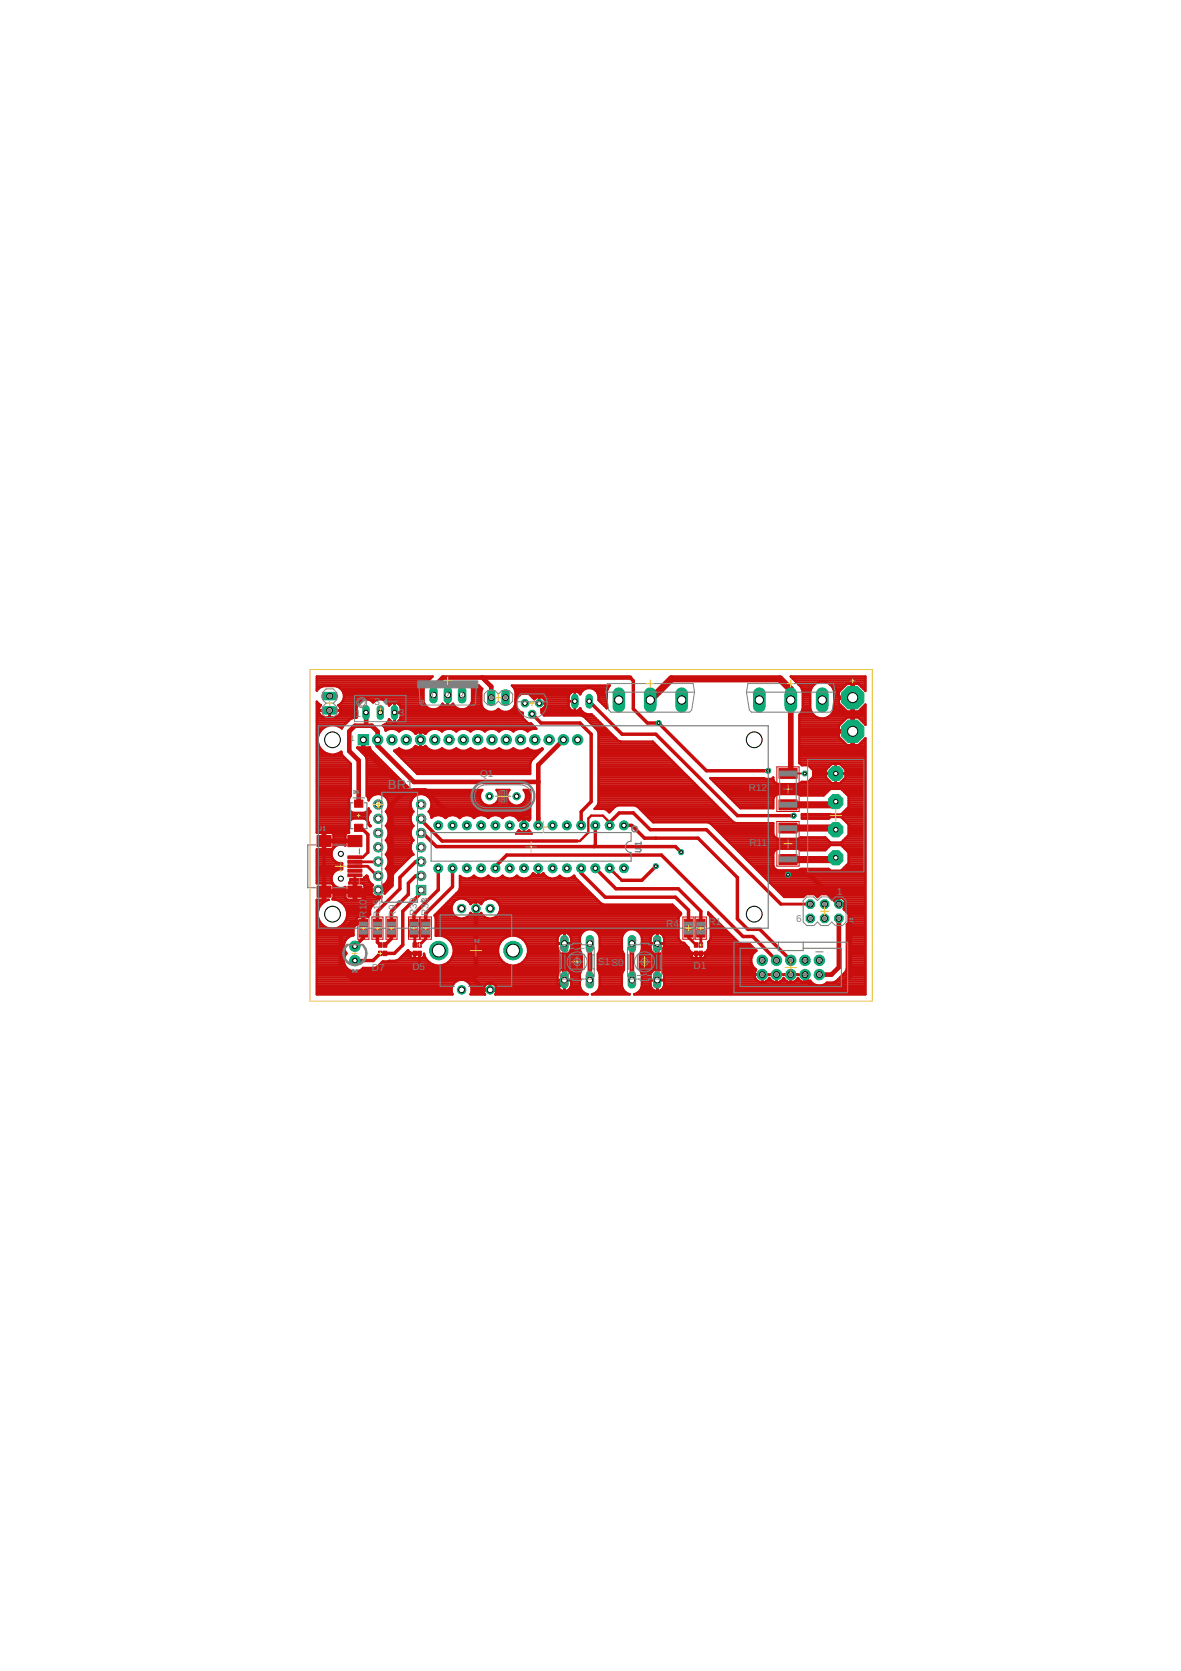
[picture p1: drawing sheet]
<svg xmlns="http://www.w3.org/2000/svg" width="210mm" height="297mm" viewBox="0 0 210 297" stroke-linecap="round" stroke-linejoin="round" font-family="sans-serif">
<defs><g id="words">
<text font-size="2.3" fill="#808080" x="68.9" y="140.3">BR1</text>
<g font-size="1.8" fill="#808080">
<text x="66.6" y="125.4">3</text>
<text x="76.4" y="124.2">1</text>
<text x="78.9" y="124.2">2</text>
<text x="81.5" y="124.2">3</text>
<text x="63.2" y="127.4">1</text>
<text x="70.9" y="127.3">3</text>
<text x="85.3" y="138.1">Q1</text>
<text x="133.1" y="140.7">R12</text>
<text x="133.2" y="150.4">R11</text>
<text x="65.1" y="161.8" transform="rotate(-90 65.1 161.8)">1</text>
<text x="65.1" y="160.8" transform="rotate(-90 65.1 160.8)">0</text>
<text x="75.4" y="159.3" transform="rotate(-180 75.4 159.3)">*</text>
<text x="148.7" y="159.1">1</text>
<text x="65.1" y="163.1" transform="rotate(-90 65.1 163.1)">R</text>
<text x="67.6" y="163.1" transform="rotate(-90 67.6 163.1)">R15</text>
<text x="70.4" y="163.1" transform="rotate(-90 70.4 163.1)">R9</text>
<text x="74.1" y="162.9" transform="rotate(-90 74.1 162.9)">R39</text>
<text x="76.2" y="162.9" transform="rotate(-90 76.2 162.9)">R38</text>
<text x="101" y="167.4" transform="rotate(-90 101 167.4)">3</text>
<text x="105.5" y="167.7" transform="rotate(-90 105.5 167.7)">1</text>
<text x="113" y="167.4" transform="rotate(-90 113 167.4)">2</text>
<text x="117.4" y="167.4" transform="rotate(-90 117.4 167.4)">4</text>
<text x="118.4" y="164.7">R4</text>
<text x="125.9" y="164.5">R1</text>
<text x="141.5" y="163.9">6</text>
<text x="66.1" y="172.5">D7</text>
<text x="73.3" y="172.5">D</text>
<text x="74.6" y="172.5">5</text>
<text x="106.3" y="171.5">S1S0</text>
<text x="123.3" y="172.2">D1</text>
<text x="101" y="175.5" transform="rotate(-90 101 175.5)">4</text>
<text x="105.4" y="175.5" transform="rotate(-90 105.4 175.5)">2</text>
<text x="112.9" y="175.3" transform="rotate(-90 112.9 175.3)">1</text>
<text x="117.4" y="175.5" transform="rotate(-90 117.4 175.5)">3</text>
</g>
<text font-size="1.4" fill="#808080" x="62.3" y="131.8">1</text>
</g></defs>
<g fill="#c90d0c" stroke="#c90d0c" stroke-width=".18">
<path d="M124.2 167.6h.7v.8h-.7z"/>
<path d="M124.2 169.1h.7v.8h-.7z"/>
<path d="M123.4 167.6h.6v.8h-.6z"/>
<path d="M123.4 169.1h.6v.8h-.6z"/>
<path d="M61.8 153.7h2.5v.5h-2.5z"/>
<path d="M61.8 153h2.5v.5h-2.5z"/>
<path d="M61.8 155.3h2.5v.6h-2.5z"/>
<path d="M61.8 154.5h2.5v.5h-2.5z"/>
<path d="M56.3 157.5h2.5v2h-2.5z"/>
<path d="M56.3 148.5h2.5v2h-2.5z"/>
<path d="M61.8 157.5h2.5v2h-2.5z"/>
<path d="M61.8 148.5h2.5v2h-2.5z"/>
<path d="M61.8 152.1h2.5v.6h-2.5z"/>
<path d="M123.8 165.3h1.5v1.3h-1.5z"/>
<path d="M123.8 163.4h1.5v1.3h-1.5z"/>
<path d="M138.5 151.9h3.2v1.8h-3.2z"/>
<path d="M138.5 146.3h3.2v1.8h-3.2z"/>
<path d="M138.5 142.2h3.2v1.8h-3.2z"/>
<path d="M138.5 136.6h3.2v1.8h-3.2z"/>
<path d="M121.6 165.3h1.5v1.3h-1.5z"/>
<path d="M121.6 163.4h1.5v1.3h-1.5z"/>
<path d="M74.9 165.3h1.5v1.3h-1.5z"/>
<path d="M74.9 163.4h1.5v1.3h-1.5z"/>
<path d="M72.8 165.3h1.5v1.3h-1.5z"/>
<path d="M72.8 163.4h1.5v1.3h-1.5z"/>
<path d="M74.3 167.6h.6v.8h-.6z"/>
<path d="M74.3 169.1h.6v.8h-.6z"/>
<path d="M73.4 167.6h.6v.8h-.6z"/>
<path d="M73.4 169.1h.6v.8h-.6z"/>
<path d="M63 146.5h1.5v1.3h-1.5z"/>
<path d="M63 142.2h1.5v1.3h-1.5z"/>
<path d="M66.3 163.4h1.5v1.3h-1.5z"/>
<path d="M66.3 165.3h1.5v1.3h-1.5z"/>
<path d="M67.3 169.1h.6v.8h-.6z"/>
<path d="M67.3 167.6h.6v.8h-.6z"/>
<path d="M68.1 169.1h.6v.8h-.6z"/>
<path d="M68.1 167.6h.6v.8h-.6z"/>
<path d="M68.8 163.4h1.5v1.3h-1.5z"/>
<path d="M68.8 165.3h1.5v1.3h-1.5z"/>
<path d="M63.8 163.4h1.5v1.3h-1.5z"/>
<path d="M63.8 165.3h1.5v1.3h-1.5z"/>
</g>
<g fill="none" stroke="#c90d0c" stroke-width=".61">
<path d="M94.6 126.9l1.6 1.6h6.9l2 2v12l-1.8 1.8v2.4M104.7 124.7l5.9 5.8h6l14.5 14.5h10M112 120.4l.6 .6v5l2.5 2.5h2l8.5 8.5h10.9M63.1 149.5h-5.5v9h5.5M63.1 158.2h4.1M63.1 158.2h.1M63.8 147.2l.3-.1 1.3 1.2v3.2M64.6 158.2v5.8M74.8 145.8l3.8 3.7h24M74.8 158.2v.5l-3.2 3.3v6l-1.5 1.5h-2.5l-1.3 1.3h-3.2M74.8 155.7h-.9l-1.3 1.3v2l-3 3v2M74.8 153.2h-.9l-2.8 2.8v2l-4 4v2"/>
<path d="M75.2 148.1l2.4 2.4h42.5l1 1M77.9 154.3v3.9l-4.3 4.3v1.5M80.4 154.3v3.3l-4.7 4.8v1.6M88.1 154.3v-.3l2-2h27.5l14.5 14.5h1.7l4.2 4.2M103.3 154.3v.9l4.3 4.3h12.5l2.3 2.3v2.2M105.8 146.7v3.5l-.2 .3M105.8 154.3l3.7 3.7h11.1l4 4v2M108.4 146.7v-.5l1.7-1.7h2.5l3 3h10l13.2 13.2M110.9 146.7h1.4l2.3 2.3h9.5l7 7v7.3l1.8 1.9h2.1l5.5 5.5M116.6 154l-2.5 2.5h-3.6M64.6 165.9v.8l-1.5 1.5M67.1 165.9v1.6l.5 .5"/>
<path d="M69.6 165.9v.9l-1.2 1.2M73.7 169.5h.9"/>
</g>
<g fill="none" stroke="#c90d0c" stroke-width=".42">
<path d="M56.3 132.6h.4M56.3 127.7h6.3M56.3 129.6h1M56.3 139.7h6M56.3 139.3h6M56.3 138.9h6M56.3 138.6h6M56.3 138.2h6M56.3 137.8h6M56.3 137.4h6M56.3 137.1h6M56.3 136.7h6"/>
<path d="M56.3 136.3h6M56.3 135.9h6M56.3 135.6h5.8M56.3 135.2h5.4M56.3 134.8h5.1M56.3 134.4h4.7M56.3 134h2.2M56.3 133.7h1.3M56.3 133.3h.9M56.3 132.9h.6M56.3 132.2h.3M56.3 131.8h.2"/>
<path d="M56.3 131.4h.2M56.3 131.1h.2M56.3 130.7h.3M56.3 130.3h.4M56.3 129.9h.7M56.3 129.2h1.6M56.3 128.8h5M56.3 128.4h5.3M56.3 128.1h5.7M56.3 127.3h.9M56.3 126.9h.5M56.3 126.6h.3"/>
<path d="M56.3 126.2h.3M56.3 125.8h.4M56.3 125.5h.6M56.3 125.1h.3M56.3 122.4h.3M56.3 122.1h.9M56.3 121.7h19.3M56.3 121.3h19.5M56.3 120.9h19.9M56.3 120.6h20.3M56.6 126.2h1.9v1.3h-.8a1.21 1.21 0 0 1-1.1-.9M56.6 126.6v-.3h4l-.1 .3"/>
<path d="M56.7 125.8l.3-.5-.7-.6v23.3h1.1v1.3h1.9v-.9l-.2-.3-1.3-.1v3h1.1l.4-.4v-.9h-1.9v1.3h-1.1v6h1.1v1.3h1.9l-.1-1.1M56.7 125.8l-.1 .4M58.5 127.3h.1M58.5 126.9h.1M58.5 126.6h.1M59.7 134h1.1M60 122.1h15.4M60 127.3h3.4M60.2 125.5h3.3M60.3 129.2h.6M60.4 126.9h3M60.5 125.8l.1 .4"/>
<path d="M60.5 125.8h2.9M60.5 126.6h2.9M60.5 125.1h3.1M60.6 126.2h-2v1.3a1.45 1.45 0 0 0 1.9-.9M60.6 133.7h.1M60.6 126.2h2.8M60.6 122.4h14.7M60.9 124.7h3.1M60.9 122.8h14.4M61 124.3h14.3M61 123.2h14.3M61.1 124h14.2"/>
<path d="M61.1 123.6h14.2M63.5 132.9h2.2M63.9 133.3h2M64.3 133.7h2M64.5 132.6h.1M64.5 132.2h.1M64.5 131.8h.1M64.6 134h2M64.7 124.3l-.6 .3-.5 .5-.2 .6v1.9h-.6l-.5 .2-1.4 1.4-.1 .3a2.63 2.63 0 0 0-3.6 .2 2.63 2.63 0 0 0-.1 3.6 2.63 2.63 0 0 0 3.6 .3l.2 .7 1.4 1.5v5.7l-.3 .5v1.7l.2 .4 .2 .3 .4 .1h1.9l.4-.1 .4-.7 .4 .6a1.75 1.75 0 0 0 0 2.5M65 134.4h2M65.2 134.8h2.2M65.2 139.7h7"/>
<path d="M65.2 139.3h6.7M65.2 138.9h6.3M65.2 138.6h5.9M65.2 138.2h5.5M65.2 137.8h5.2M65.2 137.4h4.8M65.2 137.1h4.4M65.2 136.7h4M65.2 136.3h3.7M65.2 135.9h3.3M65.2 135.6h2.9M65.2 135.2h2.5"/>
<path d="M65.4 124.3l.6 .3 .3 .3 .3-.3 .6-.3M65.7 132.9h-1.1v-1.3h-.1v1.3h-1l1.5 1.5 .2 .5v6.6l.2 .1 .1 .7 .1-.4 .6-.5 .6-.2M65.7 132.9h.1M65.7 132.9l.2 .4 6.9 6.9 .5 .2M66.1 124.7h.4M67.9 124.3a1.65 1.65 0 0 1 1.3 1.1 1.12 1.12 0 0 1 1.2-.5 1.12 1.12 0 0 1 .8 1v1.5l-.2 .6M68.3 129.2h26.7M68.3 128.8h26.3M68.7 124.7h6.6M68.8 128.4h24.9M69 125.1h.5M69.1 128.1h.2"/>
<path d="M70.1 129.6l.8 .4 .9-.4M70.1 124.9v3.5M70.1 128.1h.1M70.1 127.7h.1M70.1 127.3h.1M70.1 126.9v.1M70.1 126.6h.1M70.1 126.2h.1M70.1 125.8h.1M70.1 125.5h.1M70.1 125.1h.1M70.3 133.7h25.6"/>
<path d="M70.4 133.3h1M70.6 134h25M70.8 125.1h4.6M70.8 129.9h.2M71 128.1h22.3M71 128a1.14 1.14 0 0 1-1.8-.1l-.2 .4-.5 .4-.5 .2 .3 .3 .2 .7 .8-.3M71 134.4h24.2M71.1 125.5h4.5M71.2 127.7h21.8M71.2 125.8h4.8M71.2 126.7h-1.1M71.2 127.3h21.7"/>
<path d="M71.2 126.9h21.7M71.2 126.6h21.3M71.2 126.2h15M71.4 134.8h23.4M71.8 135.2h22.7M72.1 135.6h22.2M72.5 135.9h21.7M72.6 129.6l.7 .3 .6 .5 .8-.3v1.4l.1-1.4 .8 .3 .6-.5 .7-.3M72.9 136.3h21.3M73 133.3h3.5M73.3 136.7h20.9M73.4 129.9h2.7"/>
<path d="M73.6 132.9h2.3M73.6 137.1h20.6M73.8 130.3h.2M74 137.4h20.2M74.7 132.6h.1M74.7 132.2h.1M74.7 131.8h.1M74.7 131.4h.1M74.7 131.1h.1M74.7 130.7h.1M74.7 130.3h.1M75.3 122.4a6.4 6.4 0 0 1 1.6-2.2h-20.6v2.6l.5-.6 .7-.2h2.2a1.8 1.8 0 0 1 1.4 1.5 1.8 1.8 0 0 1-1 1.8l.4 .5"/>
<path d="M75.3 122.4v2.3M75.3 124.7l.2 .6 .5 .5M75.5 130.3h.2M75.6 132.6l-.8 .3v-1.3l-.1 1.3-.8-.3a1.99 1.99 0 0 1-3 .4l-.9 .5 4.2 4.1h20v-1.9l.3-.5M75.6 132.6h.1M75.6 132.6a1.96 1.96 0 0 0 2.9 .4 1.91 1.91 0 0 0 2.6 0 1.91 1.91 0 0 0 2.5 0 1.9 1.9 0 0 0 2.6 0 1.9 1.9 0 0 0 2.5 0 1.9 1.9 0 0 0 2.5 0 1.9 1.9 0 0 0 2.6 0 1.9 1.9 0 0 0 2.5 0l.2 .2-2 2M76 125.8l.7 .3h.7l.6-.3M77.7 129.6l.8 .4 .9-.4M78 133.3h1M78 125.8h3.1M78.4 125.5h.7M78.5 129.9h.1"/>
<path d="M79.1 125.5l-.5-.4-.6 .7M79.1 125.5h.4v-1.9h.1v1.9h.5M79.5 124.3h.1M79.5 125.5h.1M79.5 125.1h.1M79.5 124.7h.1M79.5 124h.1M80.1 125.5l.4-.4 .6 .7M80.1 125.5h.6M80.2 129.6l.9 .4 .9-.4M80.6 133.3h1M81 129.9h.2"/>
<path d="M81.1 125.8l.7 .3h.7l.6-.3M82.7 129.6l.9 .4 .9-.4M83.1 133.3h1M83.1 125.8h2.7M83.5 125.5h2.2M83.5 129.9h.2M83.7 125.1h1.8M83.7 122.1h1.6M83.9 124.7h1.6M83.9 122.4l-.2-.5h1.4l.6 .5M83.9 124.7l-.3 .6-.5 .5M83.9 122.4v2.3"/>
<path d="M83.9 124.3h1.6M83.9 124h1.6M83.9 123.6h1.6M83.9 123.2h1.6M83.9 122.8h1.7M83.9 122.4h1.8M85.3 129.6l.9 .4 .8-.4M85.7 133.3h1M85.7 122.4l-.2 .5v2.2a1.78 1.78 0 0 0 3.1 .9 1.79 1.79 0 0 0 3-.9M86.1 129.9h.2M87.8 129.6l.9 .4 .9-.4M88.2 133.3h1"/>
<path d="M88.4 126.2h.4M88.6 129.9h.2M90.4 129.6l.8 .4 .9-.4M90.7 133.3h1M90.9 126.2h1.2M91.2 129.9h.1M91.2 122.1h17M91.3 125.8h.4M91.4 122.4h12.7M91.5 125.5h.1M91.6 122.8h11.9M91.6 125.1h.1"/>
<path d="M91.6 124.7h.1M91.6 124h.4M91.6 123.6h.8M91.6 123.2h9.8M91.7 124.4l.9-1.1h1.4l1 1 .4-.4h.9l.7 .6v1l-.7 .6h-.1v.6l.5 .5h6.6l.5 .2 2.4 2.4 .2 .5v12.5l-.2 .5-.5 .5h3.2M92.9 129.6l.9 .4 .9-.4M93.3 133.3h1M93.7 129.9h.2M94.2 123.6h6.9M94.6 124h.7M95.8 133.3h.5M95.8 125h1.2"/>
<path d="M95.8 125h.1M95.8 123.9v1.1M95.8 124.7h.1M95.8 124.3l.1 .1M95.8 124h.1M96.2 126.2h5.3M96.2 126.6h7.4M96.4 124h4.6M96.5 126.9h7.8M96.6 125.8h4.6M96.7 124.3h4.3M97 125.5h4"/>
<path d="M97 125.1h4M97 124.7h4M101 124.7h1.2M101.1 123.6a1.11 1.11 0 0 1 1-.7 1.11 1.11 0 0 1 1 .5 1.71 1.71 0 0 1 2.2-1 1.71 1.71 0 0 1 1.1 2.1l1.4 1.4v-3l.6-1h-17.4l.4 .4 .2 .6v2.8l1 1h.3v.9l1 1h.5l.9 1h-26.8M101.1 123.6l-.1 1.8a1.12 1.12 0 0 0 .9 1 1.12 1.12 0 0 0 1.2-.5M102.2 122.9v3.5M102.2 124h.1M102.2 126.2h.1M102.2 125.8h.1M102.2 125.5h.1M102.2 125.1h.1M102.2 124.3v.1"/>
<path d="M102.2 123.6h.1M102.2 123.2h.1M102.8 126.2h.5M103 123.2h.2M103.1 125.9h.1M103.1 125.9a1.66 1.66 0 0 0 2 1.1l4.4 4.3M103.6 127.3h1.9M104.1 127.7h1.8M104.5 128.1h1.8M104.9 128.4h1.7M105.2 128.8h1.8M105.4 122.4h2.6"/>
<path d="M105.6 129.2h1.8M105.9 122.8h2M106 129.6h1.8M106.2 123.2h1.6M106.3 129.9h1.8M106.3 123.6h1.5M106.4 132.6h10.3M106.4 124.3h1.4M106.4 139.7h17.5M106.4 139.3h17.1M106.4 138.9h16.7M106.4 138.6h16.3"/>
<path d="M106.4 138.2h16M106.4 137.8h15.6M106.4 137.4h15.2M106.4 137.1h14.8M106.4 136.7h14.5M106.4 136.3h14.1M106.4 135.9h13.7M106.4 135.6h13.3M106.4 135.2h13M106.4 134.8h12.6M106.4 134.4h12.2M106.4 134h11.8"/>
<path d="M106.4 133.7h11.5M106.4 133.3h11.1M106.4 132.9h10.7M106.4 132.2h10M106.4 131.8h3.9M106.4 131.4h3.2M106.4 131.1h2.9M106.4 130.7h2.5M106.4 130.3h2.1M106.4 124h1.4M106.6 124.7h1.2M107 125.1h.8"/>
<path d="M107.4 125.5h.4M107.7 125.8h.1M109.5 131.3l.3 .3 .5 .2h5.7l14.3 14.3 .5 .2h6.6v2M126.5 138.6h10.9M126.9 138.9h10.7M127.2 139.3h10.8M127.6 139.7h26.2M140.9 120.6h12.9M141.2 120.9h12.6M141.6 121.3h3.8M142 121.7l-1.5-1.5h13.3v2.6l-1.2-1.2h-.9v2.2h-2.6v-.8l1.4-1.4h.8v4.9h-.8l-1.4-1.5v-.8h2.6v2.3h.9l1.2-1.3v3.6M142 121.7l.4 .4 .3 .8v3.1l-.3 .8-.3 .3v8.6l.4 .3h1.2l.8 .9v1.2l-.8 .9h-1.2l-.6 .4h-3.6a.99 .99 0 0 1-.9-1.2l-.2 .3h-1.2l-.2-.2h-9.6l5.4 5.4h5.8v-1.7l.5-.7 .4-.1"/>
<path d="M142 121.7h2.7M142.1 132.6h11.7M142.1 127.7h8.3M142.1 129.6h7M142.1 135.6h11.7M142.1 135.2h11.7M142.1 134.8h11.7M142.1 134.4h11.7M142.1 134h11.7M142.1 133.7h11.7M142.1 133.3h11.7M142.1 132.9h11.7"/>
<path d="M142.1 132.2h8.1M142.1 131.8h7.8M142.1 131.4h7.4M142.1 131.1h7M142.1 130.7h7M142.1 130.3h7M142.1 129.9h9.2M142.1 129.2h7M142.1 128.8h7.2M142.1 128.4h7.5M142.1 128.1h7.9M142.1 127.3h2.8"/>
<path d="M142.1 139.3h11.7M142.2 126.9h2.3M142.3 122.1h2.1M142.4 135.9h5.3M142.5 126.6h1.7M142.5 122.4h1.7M142.6 126.2h1.5M142.7 122.8h1.3M142.7 124.3h1.3M142.7 125.8h1.3M142.7 125.5h1.3M142.7 125.1h1.3"/>
<path d="M142.7 124.7h1.3M142.7 124h1.3M142.7 123.6h1.3M142.7 123.2h1.3M143.7 138.9h3.8M143.9 136.3h3.4M144.1 138.6h3.1M144.3 136.7h2.6M144.5 138.2h2.3M144.5 137.8h2.3M144.5 137.4h2.3M144.5 137.1h2.3"/>
<path d="M145.7 127.7l-.8-.3-.6-.6-.3-.8v-3.1a2.18 2.18 0 0 1 2.1-1.8 2.18 2.18 0 0 1 2.2 1.8v3.1l-.3 .8-.7 .6-.7 .3M146.8 137.5h3.5M146.9 121.3h6.9M147.4 127.3h6.4M147.6 121.7h2.8M147.8 126.9h6M147.9 122.1h2.1M148 126.6h5.8M148.1 122.4h1.5M148.2 126.2h2.1M148.3 122.8h1M148.3 124.3h.8"/>
<path d="M148.3 125.8h1.6M148.3 125.5h1.2M148.3 125.1h.8M148.3 124.7h.8M148.3 124h3M148.3 123.6h.8M148.3 123.2h.8M148.5 135.8v3.4M148.5 137.5h.1M148.5 138.9h.1M148.5 138.6h.1M148.5 138.2h.1"/>
<path d="M148.5 137.8h.1M148.5 137.4l.1 .1M148.5 137.1h.1M148.5 136.7h.1M148.5 136.3h.1M148.5 135.9l.1 .1M149.4 135.9h4.4M149.6 138.9h4.2M149.8 136.3h4M149.9 138.6h3.9M150.2 136.7h3.6M150.3 138.2h3.5"/>
<path d="M150.3 137.8h3.5M150.3 137.4h3.5M150.3 137.1h3.5M151.3 127.7h.4M151.3 129.6h.4M151.3 124.3h.4M151.3 132.2h.4M151.3 131.8h.4M151.3 131.4h.4M151.3 131.1h.4M151.3 130.7h.4M151.3 130.3h.4"/>
<path d="M151.3 129.2h.4M151.3 128.8h.4M151.3 128.4h.4M151.3 128.1h.4M151.3 126.2h.4M151.3 125.8h.4M151.3 125.5h.4M151.3 125.1h.4M151.3 124.7h.4M151.3 123.6h.4M151.3 123.2h.4M151.3 122.8h.4"/>
<path d="M151.3 122.4h.4M151.3 122.1h.4M151.3 121.7h.4M152.7 127.7h1.1M152.7 121.7h1.1M152.8 132.2h1M152.8 126.2h1M153.1 128.1h.7M153.1 122.1h.7M153.2 131.8h.6M153.2 125.8h.6M153.5 128.4h.3"/>
<path d="M153.5 122.4h.3M153.6 125.5h.2M153.6 131.4h.2M153.8 128.8l-1.2-1.2h-.9v2.2h-2.6v-.8l1.4-1.4h.8v4.9h-.8l-1.4-1.5v-.8h2.6v2.3h.9l1.2-1.3v45.6h-41.1l.6-.3 .5-.5M153.8 128.8h.1M56.3 141.2h6M56.3 140.4h6M56.3 144.9h9.2M56.3 143.8h5.8M56.3 156.9h2.8M56.3 156.5h2.6M56.3 156.1h2.6"/>
<path d="M56.3 155.8h2.6M56.3 155.4h2.8M56.3 155h3.1M56.3 154.6h3.7M56.3 154.3h4.5M56.3 153.9h4.5M56.3 153.5h4.5M56.3 153.1h3.3M56.3 152.8h2.9M56.3 152.4h2.7M56.3 152h2.6M56.3 151.7h2.6"/>
<path d="M56.3 151.3h2.7M56.3 147.9h5.7M56.3 147.5h5.7M56.3 147.2h5.7M56.3 146.8h5.7M56.3 146.4h5.7M56.3 146h5.8M56.3 145.7h6.1M56.3 145.3h9.1M56.3 144.5h9.3M56.3 144.2h6M56.3 143.4h5.7"/>
<path d="M56.3 143h5.7M56.3 142.7h5.7M56.3 142.3h5.7M56.3 141.9h5.8M56.3 141.5h6M56.3 140.8h6M56.3 140h6M57.4 159.9h.4M57.4 149.8h.4M57.4 150.9h.4M57.4 150.2h.4M57.4 159.5h.4"/>
<path d="M57.4 159.1h.4M57.4 158.8h.4M57.4 158h.4M57.4 157.6h.4M57.4 157.3h.4M57.4 150.5h.4M57.4 149h.4M57.4 148.7h.4M57.4 148.3h.4M57.8 158.4h5.1M57.8 149.4h5.1M59.1 150.9h.1"/>
<path d="M59.2 157.3h.1M59.2 148.3h2.2M59.3 149.8h2.1M59.3 150.2h.9M59.3 159.5h2.1M59.3 159.1h2.1M59.3 158.8h2.1M59.3 158h2.1M59.3 157.6h.4M59.3 150.5h.2M59.3 149h2.1M59.3 148.7h2.1"/>
<path d="M59.5 159.9h2.1M61 150.2h.4M62.1 156.9h3.7M62.3 156.5h3.3M62.4 145.6l-.4 .7v1.7l-.4 .1-.2 .2v1h1.5v.4h-1.5v.6a1.68 1.68 0 0 0-2.5 1.2 1.68 1.68 0 0 0 1.9 2v1a1.69 1.69 0 0 0-1.7 .8 1.69 1.69 0 0 0 .1 1.8M62.4 145.6l.4-.1h1.9l.4 .1M62.9 159.9h.4M62.9 159.5h.4M62.9 159.1h.4M62.9 158.8h.4M62.9 158h.4M62.9 157.6h.4"/>
<path d="M62.9 157.3h.4M63.1 155.6v2.6l-.3 .3M63.1 156.1h.1M63.1 156.1v.1M63.3 158.4h2.6M64.6 159.9h2.7M64.7 156.1h.7M64.7 156.1l-.3 .2h-2.1l-.3 .7h.9v2.9h-1.3l-.2-.3v-.9h3.4v1l-.3 .2h-1.2v-2.9l1.3 .1 .2 .3v.9h-3.4v-.6a1.82 1.82 0 0 1-2.4-.6l-1.2-.1v2.9h.7a2.65 2.65 0 0 0-2 2.2M64.7 156.1l.5-.5 .2 .2 .2 .9 .6 .6M64.7 157.3h1.5M64.8 159.5h2.2M64.8 159.1h1.5"/>
<path d="M64.8 158.8h1.2M64.8 158h1.1M64.8 157.6h1.3M65 155.8h.3M65.1 145.6l.3 .3 .1 .7 .3 .3 .1-.1M65.1 145.7h.3M65.2 140.4h20.5a1.69 1.69 0 0 0 .1 2.4 1.69 1.69 0 0 0 2.4 0 1.69 1.69 0 0 0 0-2.4h2.4a1.69 1.69 0 0 0 0 2.4 1.69 1.69 0 0 0 2.4 0 1.69 1.69 0 0 0 .1-2.4h1.1v5.2l-.2 .3-.2-.3M65.2 141.2h20.1M65.2 140.8h20.3M65.2 140h7.4M65.3 144.2h.5M65.3 141.5h.8"/>
<path d="M65.4 146h.1M65.5 143.8h.1M65.5 141.9h.2M65.5 146.4h.1M65.7 146.8h.1M65.9 158.3h2.6M65.9 158.2h1.2v1.3M65.9 158.1v.1M65.9 158.3h.1M65.9 158.3a1.3 1.3 0 0 0 1.2 1.2M66.2 157.3h.1l-.4 .8M67.1 159.5l.7-.1-1.8 1.8-.2 .5"/>
<path d="M67.1 159.1h.2M67.1 158.8h.2M67.1 158.4h.2M67.4 159.5h.3M67.6 141.2a1.86 1.86 0 0 1 1 3.1 1.8 1.8 0 0 1 0 2.5 1.79 1.79 0 0 1 0 2.6 1.81 1.81 0 0 1 .2 2.3M68.3 157.3h-.2l.4 .8M68.3 157.3h1.5M68.4 157.6h1.2M68.4 141.5h5.3M68.4 158.8h.1M68.5 158.4h.3M68.5 158h.7"/>
<path d="M68.5 158.1v.1M68.5 158.3h.1M68.5 158.2h-1.2v1.3M68.6 146.8h4.8M68.6 149.4h4.8M68.6 156.9h1.2M68.7 144.2h4.7M68.7 152h4.5M68.7 154.3h2.2M68.7 141.9h4.6M68.8 154.6a1.9 1.9 0 0 1-.5 2.7M68.8 151.7l-.2 .2 .5 .9"/>
<path d="M68.8 154.6h1.7M68.8 151.7h4.5M68.8 144.5h4.4M68.8 149h4.4M68.8 147.2h4.4M68.9 146.4h4.3M68.9 149.8h4.3M68.9 156.5h.9M68.9 143.8h4.3M68.9 153.9h2.4M68.9 152.4h3.9M68.9 155h1.3"/>
<path d="M68.9 142.3h4.2M69 144.9h4.1M69 151.3h4.1M69 148.7h4.1M69 147.5h4M69 150.2h4M69 146h4M69 156.1h.8M69 143.4h4M69.1 152.8v.7M69.1 153.5l-.5 .9 .2 .2M69.1 150.9h3.9"/>
<path d="M69.1 155.8h.7M69.1 155.4h.8M69.1 153.5h2.6M69.1 153.1h2.9M69.1 152.8h3.3M69.1 150.5h3.9M69.1 148.3h3.9M69.1 147.9h3.9M69.1 145.7h3.9M69.1 145.3h3.9M69.1 143h3.9M69.1 142.7h3.9"/>
<path d="M73.3 151.7l.2 .2-.3 .1-3.2 3.2-.2 .5v1.7l-1.5 1.5 .2-.6M74.5 141.2a1.84 1.84 0 0 0-1 3.1 1.75 1.75 0 0 0 0 2.5 1.74 1.74 0 0 0 0 2.6 1.78 1.78 0 0 0-.2 2.3M75.2 141.2a1.84 1.84 0 0 1 1 3.1l.2 .2 .3 .9 .8-.5M76 141.5h9.3M76.3 144.2h17.9M76.4 141.9h8.9M76.4 144.5h17.8M76.5 143.8h17.7M76.5 142.3h9M76.6 144.9h17.6M76.7 143.4h17.5M76.7 145.3h.1"/>
<path d="M76.7 143h9.5M76.7 142.7h9M78.3 144.9l.6 .3 .3 .2 .2-.2 .7-.3M79 145.3h.3M80.1 159.9h1.2M80.4 159.5h25.3M80.8 144.9l.7 .3 .2 .2 .2-.2 .7-.3M80.8 159.1h24.5M81.2 158.7l-4 4 .2 .5v3.2a2.67 2.67 0 0 1 3.1 3.6M81.2 158.7v.1M81.2 158.8h23.8M81.6 158.4l.1-.5v-2.2a1.75 1.75 0 0 0 2.5 0 1.75 1.75 0 0 0 2.6 0 1.75 1.75 0 0 0 2.5 0 1.75 1.75 0 0 0 2.6 0 1.79 1.79 0 0 0 2.8-.5 1.25 1.25 0 0 0 1.9 0 1.8 1.8 0 0 0 2.9 .5 1.88 1.88 0 0 0 2.6 0l.1 .3 4.6 4.6 .5 .2h12.2l1.5 1.5v.2"/>
<path d="M81.6 158.4l-.4 .3M81.6 158.4h23M81.6 145.3h.2M81.7 158h22.5M81.7 157.6h22.1M81.7 157.3h21.8M81.7 156.9h21.4M81.7 156.5h21M81.7 156.1h.8M81.7 155.8h.1M82.8 159.9h3.6M83.3 144.9l.7 .3 .2 .2 .3-.2 .7-.3"/>
<path d="M83.4 156.1h1.7M84.1 145.3h.3M84.1 155.8h.2M85.9 144.9l.7 .3 .2 .2 .2-.2 .7-.3M85.9 156.1h1.7M86.7 145.3h.2M86.7 155.8h.2M87.8 143h3.2M87.9 159.9h18.2M88.2 142.7h2.4M88.4 144.9l.7 .3 .2 .2 .3-.2 .6-.3M88.5 156.1h1.6"/>
<path d="M88.5 142.3h1.8M88.5 140.8h1.8M88.6 141.2h1.5M88.6 141.9h1.5M88.7 141.5h1.4M89.2 145.3h.3M89.2 155.8h.2M91 144.9l.6 .3 .6 .7a1.29 1.29 0 0 1 1.6-.3M91 156.1h1.7M91.7 145.3h2.5M91.8 155.8h.2M92 147.9h.6"/>
<path d="M92.1 145.7h.3M92.6 143h1.6M92.6 147.9l-.4-.3-.5 .6h2.8l-.5-.6-.4 .3M92.6 147.9h1M93 142.7h1.2M93.1 145.5v2.5M93.1 146.7h.1M93.1 146.8h.1M93.1 147.9h.1M93.1 147.5l.1 .1M93.1 147.2h.1M93.1 146.4h.1"/>
<path d="M93.1 146h.1M93.1 145.7h.1M93.3 142.3h.9M93.3 140.8h.9M93.5 141.2h.7M93.5 141.9h.7M93.5 141.5h.7M93.6 156.1h4.2M93.6 147.9h.7M93.8 145.7h.3M94.3 155.8h2.7M94.7 155.4h.3"/>
<path d="M95.7 155.4h.1M95.7 155h.1M95.7 154.6v.1M95.7 154.4v1.2M96.4 155.4h.3M98.6 156.1h1.7M99.4 155.8h.2M101.2 156.1h1.1M101.9 155.8h.2M106 143.4h3.3M106.3 143h20.9M106.4 141.2h18.9"/>
<path d="M106.4 140.4h18.2M106.4 142.7h20.5M106.4 142.3h20.1M106.4 141.9h19.7M106.4 141.5h19.3M106.4 140.8h18.6M106.4 140h17.8M107.4 143.8l.4 .2 .5 .4 1-1 .5-.2h3l.5 .2 2.8 2.8h9.7l.5 .2 13.1 13h3.4l.5-.5h1.4l.6 .6 .5-.6h1.5l.9 1 .8-.4v1.2l1.3-.1M108 144.2h.5M108.4 146.2l-1.2-1.2h-2.1l-.5 .5v2.5l-1.5 1.5h-.5M113.3 143.4h14.3M113.7 143.8h14.3"/>
<path d="M114.1 144.2h14.3M114.5 144.5h14.2M114.9 144.9h14.2M115.2 145.3h14.3M115.6 145.7h14.3M116 146h14.2M126.3 146.4h11.1M126.7 146.8h10.7M127.1 147.2h10.3M127.5 147.5h9.9M127.8 147.9h9.6M128 140h25.8"/>
<path d="M128.2 148.3h9.2M128.3 140.4h19.1M128.6 148.7h9M128.7 140.8h18.3M128.9 149h9.1M129.1 141.2h17.5M129.3 149.4h17.9M129.5 141.5h8.1M129.7 149.8h24.1M129.8 141.9h7.7M130.1 150.2h23.7M130.2 142.3h7.2"/>
<path d="M130.5 150.5h16.8M130.6 142.7h6.8M130.8 150.9h7.4M131 143h6.4M131.2 151.3h6.4M131.3 143.4h6.1M131.6 151.7h5.9M132 152h5.4M132.3 152.4h5.1M132.7 152.8h4.7M133.1 153.1h4.3M133.5 153.5h3.9"/>
<path d="M133.8 153.9h3.6M134.2 154.3h3.4M134.6 154.6h3.5M135 155h18.8M135.3 155.4h18.5M135.7 155.8h18.1M136.1 156.1h17.7M136.4 156.5h17.4M136.8 156.9h17M137.2 157.3h16.6M137.4 148.3l.2 .4M137.4 153.9l.2 .4"/>
<path d="M137.6 157.6h16.2M137.6 148.7l.7 .4h3.6l.4-.3h4.4l.9 1M137.9 158h15.9M138.3 158.4h15.5M138.7 158.8h15.1M139.1 159.1h4M141.9 141.2l.4 .2h4.1l1.2-1.2h1.9l1.3 1.4v1.8l-1.3 1.4-7-.1v.8h4.8l.3-.3h1.9l1.3 1.4v1.8l-1.3 1.4M141.9 150.9l.4 .3h4.4l.9-1h1.9l1.3 1.4v1.8l-1.3 1.4h-1.9l-.3-.3h-5l-.4 .2h-3.6l-.7-.4M142 154.6h5.5M142 149h4.9M142.5 144.9h11.3M142.5 145.3h5"/>
<path d="M144.9 159.1h.7M146.9 150.9h-8.6l-.7 .4-.2 .4v2.2M147.5 159.1h6.3M147.8 159.5h1.1M149 159.9h.1M149 159.5h.1M149.1 159.5v1.3h1.2l-.1 .4-.3 .4 1 .9v1.5l-.4 .3M149.1 159.5h.1M149.2 159.5l.7 .3 .3 .5M149.2 159.5h4.6M149.6 145.3h4.2M149.6 154.6h4.2"/>
<path d="M149.7 140.4h4.1M149.8 144.5h4M149.8 150.5h4M149.9 149.4h3.9M149.9 145.7h3.9M150 159.9h3.8M150 154.3h3.8M150.1 140.8h3.7M150.1 144.2h3.7M150.2 150.9h3.6M150.2 149h3.6M150.3 146h3.5"/>
<path d="M150.4 153.9h3.4M150.5 141.2h3.3M150.5 143.8h3.3M150.6 151.3h3.2M150.6 148.7h3.2M150.7 146.4h3.1M150.7 153.5h3.1M150.8 141.5h3M150.8 153.1h3M150.8 152.8h3M150.8 152.4h3M150.8 152h3"/>
<path d="M150.8 151.7h3M150.8 148.3h3M150.8 147.9h3M150.8 147.5h3M150.8 147.2h3M150.8 146.8h3M150.8 143.4h3M150.8 143h3M150.8 142.7h3M150.8 142.3h3M150.8 141.9h3M56.3 176h24"/>
<path d="M56.3 165.1h6.5M56.3 160.3h1.4M56.3 176.7h24.1M56.3 176.4h24M56.3 175.6h24M56.3 175.2h24.1M56.3 174.9h24.3M56.3 174.5h24.7M56.3 174.1h42.8M56.3 173.7h42.8M56.3 173.4h42.8M56.3 173h42.9"/>
<path d="M56.3 172.6h6.2M56.3 172.2h5.5M56.3 171.9h5.1M56.3 171.5h5M56.3 171.1h4.8M56.3 170.7h4.8M56.3 170.4h4.8M56.3 170h5M56.3 169.6h5.1M56.3 169.2h5.1M56.3 168.9h4.9M56.3 168.5h4.8"/>
<path d="M56.3 168.1h4.8M56.3 167.7h4.9M56.3 167.4h5M56.3 167h5.2M56.3 166.6h5.6M56.3 166.2h6.5M56.3 165.9h6.5M56.3 165.5h6.5M56.3 164.8h1.5M56.3 164.4h1M56.3 164h.6M56.3 163.6h.4"/>
<path d="M56.3 163.3h.3M56.3 162.9h.2M56.3 162.5h.2M56.3 162.1h.2M56.3 161.8h.3M56.3 161.4h.4M56.3 161h.6M56.3 160.6h.9M56.5 162.1a2.66 2.66 0 0 0 2.2 3M60.4 164.8h2.5M60.5 160.3h6.5M60.9 164.4h2.5"/>
<path d="M60.9 160.6h5.7M61.1 170.4v.7M61.1 171.1l.3 .8M61.2 164h3.3M61.3 161h4.9M61.4 163.6h2M61.5 161.4h4.4M61.6 163.3h1.8M61.6 161.8h4.2M61.7 162.1a2.62 2.62 0 0 0-2.6-2.2l.2-.3v-.9h-1.9v1.2h-1.1v16.9h24.1l-.1-.5v-.7M61.7 162.1a2.66 2.66 0 0 1-2.3 3M61.7 162.9h3.7"/>
<path d="M61.7 162.5h4.1M61.7 162.1h4.1M63.4 164.4l-.4 .3-.2 .4v1.2a1.93 1.93 0 0 0-1.2 3.2l-.5 .9M63.7 172.6h35.7M64.4 172.2h39M64.5 163.6h.2M64.5 163.3h.2M65.4 162.9h-.7v1h-1.3v-.6l.2-.3 .9-.1v1.2h-1.1v.3M65.4 162.9h.1M65.8 161.7v.8M65.8 162.5h.1M65.8 162.5l-.4 .4"/>
<path d="M67.1 171.9h36.3M67.4 171.5h9.6M67.8 171.1h8.5M70.5 170.7h5.5M71.1 170.4h4.6M71.4 170h1.6M71.8 169.6h1.1M72.2 169.2h.6M72.8 169.2l-.3-.3-1.7 1.7-.5 .2-2.3 .1-.9 1-.5 .2h-2.1a1.94 1.94 0 0 1-3.1-.2M72.8 169.2l.1 .1v.6l.3 .4h1.9l.2-.2 .1-.6 .1 .5M72.9 169.5h1.7M73.7 170h.1"/>
<path d="M73.7 169.6h.1M73.7 169.5v.8M74.6 169.5h.1M74.6 169.5v.8M74.6 170h.1M74.6 169.6h.1M75.4 170h.1M75.4 169.6h.1M75.5 170l.3 .6 .5 .5M76.3 171.1a2.68 2.68 0 0 0 3.3 0M77.3 162.9h3.6M77.4 162.5h3.1"/>
<path d="M77.4 165.1h43.2M77.4 166.2h21.9M77.4 165.9h22.4M77.4 165.5h26.4M77.4 164.8h43.2M77.4 164.4h43.2M77.4 164h43.2M77.4 163.6h43.2M77.4 163.3h4.2M77.8 162.1h2.6M78.2 161.8h2.1M78.5 161.4h1.8"/>
<path d="M78.9 171.5h11.3M78.9 161h1.4M79.2 166.6h10.7M79.3 160.6h1.2M79.6 171.1h9.9M79.7 160.3h1.1M79.8 167h9.6M80 170.7h9.2M80.1 167.4h8.9M80.2 170.4h8.7M80.3 175.6a1.81 1.81 0 0 1 1.7-1.5 1.81 1.81 0 0 1 1.8 1.5M80.3 167.7h8.5"/>
<path d="M80.5 170l-.4 .6-.5 .5M80.5 170h8.2M80.5 168.1h8.1M80.5 162.5a1.79 1.79 0 0 0 3 0M80.6 169.6h8M80.6 168.5h7.9M80.6 169.2h7.9M80.6 168.9h7.9M82.4 163.3h4.3M83.1 174.5h16M83.2 162.9h2.8M83.3 160.3h2.5"/>
<path d="M83.4 174.9h3.2M83.5 162.5l.2-.2 .4 .3 .4 .1v-1.2h.1v1.2M83.5 162.5h.4M83.6 160.6h.1M83.7 176.7h2.5M83.7 175.2h2.4M83.8 176.4h2.2M83.8 175.6v.7l-.2 .5h2.6M83.8 176h3.3v-1.2a1.18 1.18 0 0 0-1.2 1.1h2.4a1.18 1.18 0 0 0-1.1-1.1v1.2h12.4M83.8 175.6h2.2M84.5 160.3l-.6 .1-.3 .3a1.79 1.79 0 0 0-2.5-.8 1.79 1.79 0 0 0-.6 2.6M84.5 160.3v1.1h.1v-1.1l.4 .1 .5 .3"/>
<path d="M84.5 162.5h.1M84.5 162.1h.1M84.5 161.8h.1M84.5 161.4h.1M84.5 161h.1M84.5 160.6h.1M84.6 162.7h.1M85.3 162.5h.3M85.4 160.6h.2M85.5 160.7h.1M85.5 162.3l-.3 .2-.5 .2M85.5 162.3h.1"/>
<path d="M85.5 162.3a1.78 1.78 0 0 0 3.1 .2M85.5 160.7a1.8 1.8 0 0 1 2.5-.8 1.8 1.8 0 0 1 .6 2.6M85.9 176l.3 .8M86.2 176.8h.1M87.1 175.6h.1M87.1 175.2h.1M87.1 174.9h.1M87.5 163.3h33.1M87.6 174.9h11.5M88.1 176.8h.1M88.1 176.7h16.3M88.1 175.2h11"/>
<path d="M88.2 162.9h32.5M88.3 176.4h15.4M88.3 175.6h11M88.3 176l-.2 .8M88.4 160.3h18.1M88.6 162.5h32.4M88.7 170a2.69 2.69 0 0 1 2.5-3.7 2.69 2.69 0 0 1 2.5 3.7M88.7 170l.3 .6 .5 .5M88.7 160.6h18.2M88.8 162.1h32M88.8 161h30.9M88.9 161.8h31.6"/>
<path d="M88.9 161.4h31.2M89.5 171.1a2.71 2.71 0 0 0 3.3 0M92.1 171.5h11.3M92.4 166.6h6.7M92.8 171.1h10.6M93 167h6.1M93.2 170.7h10.2M93.3 167.4h5.8M93.5 170.4h9.9M93.5 167.7h6.8M93.7 170l-.4 .6-.5 .5M93.7 170h9.7"/>
<path d="M93.7 168.1h5.4M93.8 169.6h6M93.8 168.5h5.3M93.9 169.2h5.5M93.9 168.9h5.2M99.2 173l-.1 1.2h2.4l-.1-1.2M99.2 173a1.18 1.18 0 0 1 1.1-.7v3.9l-.5-.1-.5-.5M99.3 175.6l-.2-.5v-.8h2.4v.8l-.2 .5M99.5 166l.8-.2v3.9a1.23 1.23 0 0 1-1.2-1.1v-.8h2.4v.8a1.23 1.23 0 0 1-1.1 1.1v-3.9a1.18 1.18 0 0 1 1.1 1.1v.8h-2.4v-1zM100.3 176h.1M100.3 175.6h.1M100.3 175.2h.1"/>
<path d="M100.3 174.9h.1M100.3 174.5h.1M100.3 174.1h.1M100.3 173.7h.1M100.3 173.4h.1M100.3 173h.1M100.3 172.6h.1M100.3 169.6h.1M100.3 169.2h.1M100.3 168.9h.1M100.3 168.5h.1M100.3 168.1h.1"/>
<path d="M100.3 167.4h.1M100.3 167h.1M100.3 166.6h.1M100.3 166.2h.1M100.3 165.9h.1M100.4 167.7h2.7M100.8 169.6h2.6M100.8 165.9h2.6M101 176h2.3M101.2 172.6h2.1M101.3 169.2h1.9M101.3 166.2h1.9"/>
<path d="M101.4 175.6h1.8M101.4 173a1.18 1.18 0 0 0-1-.7v3.9l.4-.1 .5-.5M101.4 173h1.7M101.5 168.9h1.6M101.5 166.6h1.6M101.5 175.2h1.6M101.5 173.4h1.6M101.5 174.9h1.6M101.5 174.5h1.6M101.5 174.1h1.6M101.5 173.7h1.6M101.5 168.5h1.6"/>
<path d="M101.5 168.1h1.6M101.5 167.4h1.6M101.5 167h1.6M103.1 168.8l.3 .8M103.1 166.6a1.8 1.8 0 0 1 1.7-1.4 1.8 1.8 0 0 1 1.8 1.4M103.1 166.6v2.2M103.3 176l.5 .5 .7 .3h-16.4M103.4 169.6v2.8l-.3 .7v2.2l.2 .7M105.3 176.7h6.6M105.9 165.5h5.4M106 176.4h5.2M106.2 165.9h4.7"/>
<path d="M106.3 169.6v2.8l.3 .7v2.2l-.3 .7M106.3 172.2h4.6M106.3 171.9h4.6M106.3 171.5h4.6M106.3 171.1h4.6M106.3 170.7h4.6M106.3 170.4h4.6M106.3 170h4.6M106.3 169.6h4.6M106.3 176h4.5M106.4 172.6h4.3M106.4 169.2h4.3"/>
<path d="M106.4 166.2h4.3M106.5 175.6h4.1M106.6 173h4M106.6 166.6v2.2M106.6 168.8l-.3 .8M106.6 175.2h3.9M106.6 174.9h3.9M106.6 174.5h3.9M106.6 174.1h3.9M106.6 173.7h3.9M106.6 173.4h3.9M106.6 168.9h3.9"/>
<path d="M106.6 168.5h3.9M106.6 168.1h3.9M106.6 167.7h3.9M106.6 167.4h3.9M106.6 167h3.9M106.6 166.6h3.9M110.5 166.6a1.81 1.81 0 0 1 1.8-1.5 1.81 1.81 0 0 1 1.8 1.5M110.5 168.8l.4 .8M110.5 166.6v2.2M110.9 169.6v2.8l-.4 .7v2.2l.3 .7 .5 .5 .6 .3h-6.7l.6-.3 .5-.5M112.8 176.7h41M113.3 165.5h7.3"/>
<path d="M113.5 176.4h40.3M113.7 169.6v2.8l.4 .7v2.2l-.3 .7M113.7 172.2h20.5M113.7 171.9h20.2M113.7 171.5h20M113.7 171.1h19.8M113.7 170.7h19.8M113.7 170.4h19.8M113.7 170h9.2M113.7 169.6h2.7M113.7 165.9h2.6M113.8 176h2.3"/>
<path d="M113.9 172.6h2.1M113.9 169.2h2M113.9 166.2h1.9M114 175.6h1.8M114 173h1.7M114.1 168.9h1.6M114.1 166.6v2.2l-.4 .8M114.1 175.2h1.5M114.1 174.9h1.5M114.1 174.5h1.5M114.1 174.1h1.5M114.1 173.7h1.5"/>
<path d="M114.1 173.4h1.5M114.1 168.5h1.5M114.1 168.1h1.5M114.1 167.7h2.7M114.1 167.4h1.5M114.1 167h1.5M114.1 166.6h1.6M115.7 173a1.18 1.18 0 0 1 1.1-.7v3.9a1.23 1.23 0 0 1-1.2-1.1v-.8h2.4a1.47 1.47 0 0 1-.9 1.9h-.2M116.8 176h.1M116.8 175.6h.1M116.8 175.2h.1M116.8 174.9h.1"/>
<path d="M116.8 174.5h.1M116.8 174.1h.1M116.8 173.7h.1M116.8 173.4h.1M116.8 173h.1M116.8 172.6h.1M116.8 169.6h.1M116.8 169.2h.1M116.8 168.9h.1M116.8 168.5h.1M116.8 168.1h.1M116.8 167.4h.1"/>
<path d="M116.8 167h.1M116.8 166.6h.1M116.8 166.2h.1M116.8 165.9h.1M116.9 176.2h.1M116.9 172.3h.1M116.9 165.8v3.9M116.9 172.3v3.9M116.9 165.8h.1M116.9 169.7h.1M116.9 167.7h4.8M116.9 172.3a1.19 1.19 0 0 1 1.1 1.1v.8h-2.4l.1-1.2"/>
<path d="M116.9 165.8a1.19 1.19 0 0 1 1.1 1.1v.8h-2.4v-.8a1.18 1.18 0 0 1 1.2-1.1v3.9a1.23 1.23 0 0 1-1.2-1.1v-.8h2.4a1.47 1.47 0 0 1-.9 1.9h-.2M117.3 169.6h5.6M117.3 165.9h3.3M117.5 176h36.3M117.7 172.6h16.5M117.8 169.2h5M117.8 166.2h2.8M117.9 175.6h35.9M117.9 173h16.2M118 168.9h4.5M118 166.6h2.6M118 175.2h35.8"/>
<path d="M118 174.9h26.5M118 174.5h16.8M118 174.1h16.4M118 173.7h16.2M118 173.4h16.1M118 168.5h4.4M118 168.1h4M118 167.4h3M118 167h2.7M121 162.5h.1M121 162.5l-.4 .7v3.6a.98 .98 0 0 0 .9 .8l.2 .1M121.6 167.7l.8 .7 .1 .6 .3 .2"/>
<path d="M122.8 169.2l.1 .1 .1 .8 .3 .2h1.8l.2-.4v-.6l.2-.1M122.9 169.5h2.4M123.7 170h.1M123.7 169.6h.1M123.7 169.5v.8M124.6 170h.1M124.6 169.6h.1M124.6 169.5v.8M125.3 170h8.3M125.3 169.6h8.5M125.5 169.2h8.7M125.8 168.9h8.5"/>
<path d="M125.9 162.5h.1M125.9 162.5l.4 .7v3.6l-.4 .6v1.2l-.4 .6M125.9 162.5v-.3l5.4 5.4 .5 .2h1.4l1.3 1.2-.7 .6M125.9 162.5h.3M125.9 168.5h8M125.9 168.1h7.7M125.9 167.7h5.8M126 167.4h5.1M126.2 162.9h.4M126.2 167h4.5M126.3 165.1h2.5M126.3 166.6h4"/>
<path d="M126.3 166.2h3.7M126.3 165.9h3.3M126.3 165.5h2.9M126.3 164.8h2.2M126.3 164.4h1.8M126.3 164h1.4M126.3 163.6h1M126.3 163.3h.7M133.8 169.6a1.99 1.99 0 0 0 .6 2.8l-.3 .8h1.3v1.4a1.41 1.41 0 0 1-1.3-1.2M135.4 174.5h.1M135.4 174.1h.1M135.4 173.7h.1"/>
<path d="M135.4 173.4h.1M135.5 173.2h2.5v1.4l-.7-.2-.6-.6a1.41 1.41 0 0 1-1.2 .8zM136.1 174.5h1.3M136.6 174.1h.3M138 174.5h.1M138 174.1h.1M138 173.7h.1M138 173.4h.1M138.1 173.2h2.4v1.4l-.7-.2-.5-.6a1.41 1.41 0 0 1-1.2 .8zM138.7 174.5h1.2M139.1 174.1h.3M140.5 174.5h.1"/>
<path d="M140.5 174.1h.1M140.5 173.7h.1M140.5 173.4h.1M140.6 173.2h2.4v1.4l-.6-.2-.6-.6-.5 .6-.7 .2zM140.6 174.6h.1M141.2 174.5h1.3M141.6 174.1h.4M143 174.5h.2M143 174.1h.2M143 173.7h.2M143 173.4h.2M143.7 174.5h.4"/>
<path d="M146.8 174.9h7M148.5 174.5h5.3M148.9 174.1h4.9M149 160.3h.1M149 160.6h.1M149.3 173.7h4.5M149.7 173.4h4.1M150.1 173h3.7M150.1 161.8h3.7M150.1 161.4h3.7M150.2 160.3l.1 .3M150.2 160.3h3.6"/>
<path d="M150.3 161h3.5M150.3 160.6h3.5M150.3 172.6h3.5M150.5 162.1h3.3M150.5 172.2h3.3M150.5 172.2l-.2 .5-1.7 1.8-.5 .2h-1.1a1.94 1.94 0 0 1-3-.4l-.8 .3v-1.3l-9.1 .1M150.5 165.1h3.3M150.5 164.3v7.9M150.5 171.9h3.3M150.5 171.5h3.3M150.5 171.1h3.3M150.5 170.7h3.3"/>
<path d="M150.5 170.4h3.3M150.5 170h3.3M150.5 169.6h3.3M150.5 169.2h3.3M150.5 168.9h3.3M150.5 168.5h3.3M150.5 168.1h3.3M150.5 167.7h3.3M150.5 167.4h3.3M150.5 167h3.3M150.5 166.6h3.3M150.5 166.2h3.3"/>
<path d="M150.5 165.9h3.3M150.5 165.5h3.3M150.5 164.8h3.3M150.5 164.4h3.3M150.9 164h2.9M150.9 162.5h2.9M150.9 163.6h2.9M150.9 163.3h2.9M150.9 162.9h2.9"/>
<circle cx="148.6" cy="137.5" r="1.87"/>
</g>
<g fill="none" stroke="#c90d0c" stroke-width=".51">
<path d="M63.1 154h2.2l1.7 1.7h.2M65.4 151.5l-.9 .9h-1.4M67.2 153.2h-4.1M74.8 148.1h.4M74.8 145.5v.3M108.4 154.3l2.1 2.2M73.6 165.9l.1 .2v1.9M74.6 169.5v4.5M75.7 165.9v1l-1.1 1.1M116.8 167.7l1.8 1.8h6M122.4 165.9v.7l1.3 1.4M124.6 165.9v2.1"/>
<path d="M138.8 160.7h5.2"/>
</g>
<g fill="none" stroke="#c90d0c" stroke-width=".83">
<path d="M64.6 131.5v1.5l7.5 7.5M65 126.7l.1 2.3M85.7 120.4l1.6 1.6v2M95.7 139h-22.1l-6.5-6.5v-2.5l-1-1h-3l-1 1v3.5l1.7 1.7v7.7M100.1 131.5l-4.4 4.5v10.7M112 120.4h-33.3l-1.7 1.7v1.4M72.1 140.5h3.5l3.5 3.5h12.5l1.5 1.6v1.1M72.1 140.5l-2.5 2.5v13.5l-1.8 1.7h-.6M140.1 155.5h3.8l5.2 5.2h.7l1.2 1.3v11.5l-1.9 2h-4.6l-1.4-1.5v-.8M64.6 164h-2l-2 2v6l2 2h21.5M84.6 161.5v12l-.5 .5M100.3 167.7v6.5l-1.7 1.8h-12.5l-2-2"/>
<path d="M104.8 167.7v6.5M112.3 167.7v6.5M116.8 167.7v6.5M149.1 163.3v8.6l-1.3 1.3h-2.2"/>
</g>
<path d="M115.6 124.4l3.7-3.7h19.3l1.9 1.9v1.8M140.5 137l-.4 .5M140.1 147.2h8.2l.2 .3M148.5 142.5l-.5 .6h-7.9M148.5 152.5l-.2 .3h-8.2" fill="none" stroke="#c90d0c" stroke-width="1.3"/>
<path d="M140.8 137.2l.3 .3h1.9" fill="none" stroke="#c90d0c" stroke-width=".32"/>
<path d="M140.5 124.4v12.6l.3 .2" fill="none" stroke="#c90d0c" stroke-width="1"/>
<path d="M74 157.4h1.7v1.7h-1.7z" fill="#0dab76" stroke="#0dab76" stroke-width=".18"/>
<circle cx="74.8" cy="158.2" r=".55" fill="#fff" stroke="#000" stroke-width=".18"/>
<circle cx="74.8" cy="155.7" r=".85" fill="#0dab76" stroke="#0dab76" stroke-width=".18"/>
<circle cx="74.8" cy="155.7" r=".55" fill="#fff" stroke="#000" stroke-width=".18"/>
<circle cx="74.8" cy="153.2" r=".85" fill="#0dab76" stroke="#0dab76" stroke-width=".18"/>
<circle cx="74.8" cy="153.2" r=".55" fill="#fff" stroke="#000" stroke-width=".18"/>
<circle cx="74.8" cy="150.6" r=".85" fill="#0dab76" stroke="#0dab76" stroke-width=".18"/>
<circle cx="74.8" cy="150.6" r=".55" fill="#fff" stroke="#000" stroke-width=".18"/>
<circle cx="74.8" cy="148.1" r=".85" fill="#0dab76" stroke="#0dab76" stroke-width=".18"/>
<circle cx="74.8" cy="148.1" r=".55" fill="#fff" stroke="#000" stroke-width=".18"/>
<circle cx="74.8" cy="145.5" r=".85" fill="#0dab76" stroke="#0dab76" stroke-width=".18"/>
<circle cx="74.8" cy="145.5" r=".55" fill="#fff" stroke="#000" stroke-width=".18"/>
<circle cx="74.8" cy="143" r=".85" fill="#0dab76" stroke="#0dab76" stroke-width=".18"/>
<circle cx="74.8" cy="143" r=".55" fill="#fff" stroke="#000" stroke-width=".18"/>
<circle cx="67.2" cy="143" r=".85" fill="#0dab76" stroke="#0dab76" stroke-width=".18"/>
<circle cx="67.2" cy="143" r=".55" fill="#fff" stroke="#000" stroke-width=".18"/>
<circle cx="67.2" cy="145.5" r=".85" fill="#0dab76" stroke="#0dab76" stroke-width=".18"/>
<circle cx="67.2" cy="145.5" r=".55" fill="#fff" stroke="#000" stroke-width=".18"/>
<circle cx="67.2" cy="148.1" r=".85" fill="#0dab76" stroke="#0dab76" stroke-width=".18"/>
<circle cx="67.2" cy="148.1" r=".55" fill="#fff" stroke="#000" stroke-width=".18"/>
<circle cx="67.2" cy="150.6" r=".85" fill="#0dab76" stroke="#0dab76" stroke-width=".18"/>
<circle cx="67.2" cy="150.6" r=".55" fill="#fff" stroke="#000" stroke-width=".18"/>
<circle cx="67.2" cy="153.2" r=".85" fill="#0dab76" stroke="#0dab76" stroke-width=".18"/>
<circle cx="67.2" cy="153.2" r=".55" fill="#fff" stroke="#000" stroke-width=".18"/>
<circle cx="67.2" cy="155.7" r=".85" fill="#0dab76" stroke="#0dab76" stroke-width=".18"/>
<circle cx="67.2" cy="155.7" r=".55" fill="#fff" stroke="#000" stroke-width=".18"/>
<circle cx="67.2" cy="158.2" r=".85" fill="#0dab76" stroke="#0dab76" stroke-width=".18"/>
<circle cx="67.2" cy="158.2" r=".55" fill="#fff" stroke="#000" stroke-width=".18"/>
<circle cx="145.6" cy="170.7" r=".93" fill="#0dab76" stroke="#0dab76" stroke-width=".18"/>
<circle cx="145.6" cy="170.7" r=".51" fill="#fff" stroke="#000" stroke-width=".18"/>
<circle cx="145.6" cy="173.2" r=".93" fill="#0dab76" stroke="#0dab76" stroke-width=".18"/>
<circle cx="145.6" cy="173.2" r=".51" fill="#fff" stroke="#000" stroke-width=".18"/>
<circle cx="143.1" cy="170.7" r=".93" fill="#0dab76" stroke="#0dab76" stroke-width=".18"/>
<circle cx="143.1" cy="170.7" r=".51" fill="#fff" stroke="#000" stroke-width=".18"/>
<circle cx="143.1" cy="173.2" r=".93" fill="#0dab76" stroke="#0dab76" stroke-width=".18"/>
<circle cx="143.1" cy="173.2" r=".51" fill="#fff" stroke="#000" stroke-width=".18"/>
<circle cx="140.5" cy="170.7" r=".93" fill="#0dab76" stroke="#0dab76" stroke-width=".18"/>
<circle cx="140.5" cy="170.7" r=".51" fill="#fff" stroke="#000" stroke-width=".18"/>
<circle cx="140.5" cy="173.2" r=".93" fill="#0dab76" stroke="#0dab76" stroke-width=".18"/>
<circle cx="140.5" cy="173.2" r=".51" fill="#fff" stroke="#000" stroke-width=".18"/>
<circle cx="138" cy="170.7" r=".93" fill="#0dab76" stroke="#0dab76" stroke-width=".18"/>
<circle cx="138" cy="170.7" r=".51" fill="#fff" stroke="#000" stroke-width=".18"/>
<circle cx="138" cy="173.2" r=".93" fill="#0dab76" stroke="#0dab76" stroke-width=".18"/>
<circle cx="138" cy="173.2" r=".51" fill="#fff" stroke="#000" stroke-width=".18"/>
<circle cx="135.5" cy="170.7" r=".93" fill="#0dab76" stroke="#0dab76" stroke-width=".18"/>
<circle cx="135.5" cy="170.7" r=".51" fill="#fff" stroke="#000" stroke-width=".18"/>
<circle cx="135.5" cy="173.2" r=".93" fill="#0dab76" stroke="#0dab76" stroke-width=".18"/>
<circle cx="135.5" cy="173.2" r=".51" fill="#fff" stroke="#000" stroke-width=".18"/>
<path d="M57.8 126.3h1.6" fill="none" stroke="#0dab76" stroke-width="1.5"/>
<circle cx="58.6" cy="126.3" r=".51" fill="#fff" stroke="#000" stroke-width=".18"/>
<path d="M57.8 123.7h1.6" fill="none" stroke="#0dab76" stroke-width="1.5"/>
<circle cx="58.6" cy="123.7" r=".51" fill="#fff" stroke="#000" stroke-width=".18"/>
<path d="M89.9 123.3v1.5" fill="none" stroke="#0dab76" stroke-width="1.5"/>
<circle cx="89.9" cy="124" r=".51" fill="#fff" stroke="#000" stroke-width=".18"/>
<path d="M87.3 123.3v1.5" fill="none" stroke="#0dab76" stroke-width="1.5"/>
<circle cx="87.3" cy="124" r=".51" fill="#fff" stroke="#000" stroke-width=".18"/>
<path d="M63.6 130.6h1.9v1.8h-1.9z" fill="#0dab76" stroke="#0dab76" stroke-width=".18"/>
<circle cx="64.6" cy="131.5" r=".51" fill="#fff" stroke="#000" stroke-width=".18"/>
<circle cx="67.1" cy="131.5" r=".93" fill="#0dab76" stroke="#0dab76" stroke-width=".18"/>
<circle cx="67.1" cy="131.5" r=".51" fill="#fff" stroke="#000" stroke-width=".18"/>
<circle cx="69.7" cy="131.5" r=".93" fill="#0dab76" stroke="#0dab76" stroke-width=".18"/>
<circle cx="69.7" cy="131.5" r=".51" fill="#fff" stroke="#000" stroke-width=".18"/>
<circle cx="72.2" cy="131.5" r=".93" fill="#0dab76" stroke="#0dab76" stroke-width=".18"/>
<circle cx="72.2" cy="131.5" r=".51" fill="#fff" stroke="#000" stroke-width=".18"/>
<circle cx="74.7" cy="131.5" r=".93" fill="#0dab76" stroke="#0dab76" stroke-width=".18"/>
<circle cx="74.7" cy="131.5" r=".51" fill="#fff" stroke="#000" stroke-width=".18"/>
<circle cx="77.3" cy="131.5" r=".93" fill="#0dab76" stroke="#0dab76" stroke-width=".18"/>
<circle cx="77.3" cy="131.5" r=".51" fill="#fff" stroke="#000" stroke-width=".18"/>
<circle cx="79.8" cy="131.5" r=".93" fill="#0dab76" stroke="#0dab76" stroke-width=".18"/>
<circle cx="79.8" cy="131.5" r=".51" fill="#fff" stroke="#000" stroke-width=".18"/>
<circle cx="82.4" cy="131.5" r=".93" fill="#0dab76" stroke="#0dab76" stroke-width=".18"/>
<circle cx="82.4" cy="131.5" r=".51" fill="#fff" stroke="#000" stroke-width=".18"/>
<circle cx="84.9" cy="131.5" r=".93" fill="#0dab76" stroke="#0dab76" stroke-width=".18"/>
<circle cx="84.9" cy="131.5" r=".51" fill="#fff" stroke="#000" stroke-width=".18"/>
<circle cx="87.4" cy="131.5" r=".93" fill="#0dab76" stroke="#0dab76" stroke-width=".18"/>
<circle cx="87.4" cy="131.5" r=".51" fill="#fff" stroke="#000" stroke-width=".18"/>
<circle cx="90" cy="131.5" r=".93" fill="#0dab76" stroke="#0dab76" stroke-width=".18"/>
<circle cx="90" cy="131.5" r=".51" fill="#fff" stroke="#000" stroke-width=".18"/>
<circle cx="92.5" cy="131.5" r=".93" fill="#0dab76" stroke="#0dab76" stroke-width=".18"/>
<circle cx="92.5" cy="131.5" r=".51" fill="#fff" stroke="#000" stroke-width=".18"/>
<circle cx="95.1" cy="131.5" r=".93" fill="#0dab76" stroke="#0dab76" stroke-width=".18"/>
<circle cx="95.1" cy="131.5" r=".51" fill="#fff" stroke="#000" stroke-width=".18"/>
<circle cx="97.6" cy="131.5" r=".93" fill="#0dab76" stroke="#0dab76" stroke-width=".18"/>
<circle cx="97.6" cy="131.5" r=".51" fill="#fff" stroke="#000" stroke-width=".18"/>
<circle cx="100.1" cy="131.5" r=".93" fill="#0dab76" stroke="#0dab76" stroke-width=".18"/>
<circle cx="100.1" cy="131.5" r=".51" fill="#fff" stroke="#000" stroke-width=".18"/>
<circle cx="102.7" cy="131.5" r=".93" fill="#0dab76" stroke="#0dab76" stroke-width=".18"/>
<circle cx="102.7" cy="131.5" r=".51" fill="#fff" stroke="#000" stroke-width=".18"/>
<circle cx="87" cy="141.5" r=".66" fill="#0dab76" stroke="#0dab76" stroke-width=".18"/>
<circle cx="87" cy="141.5" r=".4" fill="#fff" stroke="#000" stroke-width=".18"/>
<circle cx="91.8" cy="141.5" r=".66" fill="#0dab76" stroke="#0dab76" stroke-width=".18"/>
<circle cx="91.8" cy="141.5" r=".4" fill="#fff" stroke="#000" stroke-width=".18"/>
<path d="M70.1 126v1.3" fill="none" stroke="#0dab76" stroke-width="1.3"/>
<circle cx="70.1" cy="126.7" r=".4" fill="#fff" stroke="#000" stroke-width=".18"/>
<path d="M65 126v1.3" fill="none" stroke="#0dab76" stroke-width="1.3"/>
<circle cx="65" cy="126.7" r=".4" fill="#fff" stroke="#000" stroke-width=".18"/>
<path d="M67.6 126v1.3" fill="none" stroke="#0dab76" stroke-width="1.3"/>
<circle cx="67.6" cy="126.7" r=".4" fill="#fff" stroke="#000" stroke-width=".18"/>
<path d="M104.7 124v1.3" fill="none" stroke="#0dab76" stroke-width="1.3"/>
<circle cx="104.7" cy="124.7" r=".4" fill="#fff" stroke="#000" stroke-width=".18"/>
<path d="M102.2 124v1.3" fill="none" stroke="#0dab76" stroke-width="1.3"/>
<circle cx="102.2" cy="124.7" r=".4" fill="#fff" stroke="#000" stroke-width=".18"/>
<path d="M112.3 173.5v1.5" fill="none" stroke="#0dab76" stroke-width="1.5"/>
<circle cx="112.3" cy="174.2" r=".51" fill="#fff" stroke="#000" stroke-width=".18"/>
<path d="M112.3 167v1.5" fill="none" stroke="#0dab76" stroke-width="1.5"/>
<circle cx="112.3" cy="167.7" r=".51" fill="#fff" stroke="#000" stroke-width=".18"/>
<path d="M116.8 173.5v1.5" fill="none" stroke="#0dab76" stroke-width="1.5"/>
<circle cx="116.8" cy="174.2" r=".51" fill="#fff" stroke="#000" stroke-width=".18"/>
<path d="M116.8 167v1.5" fill="none" stroke="#0dab76" stroke-width="1.5"/>
<circle cx="116.8" cy="167.7" r=".51" fill="#fff" stroke="#000" stroke-width=".18"/>
<path d="M104.8 167v1.5" fill="none" stroke="#0dab76" stroke-width="1.5"/>
<circle cx="104.8" cy="167.7" r=".51" fill="#fff" stroke="#000" stroke-width=".18"/>
<path d="M104.8 173.5v1.5" fill="none" stroke="#0dab76" stroke-width="1.5"/>
<circle cx="104.8" cy="174.2" r=".51" fill="#fff" stroke="#000" stroke-width=".18"/>
<path d="M100.3 167v1.5" fill="none" stroke="#0dab76" stroke-width="1.5"/>
<circle cx="100.3" cy="167.7" r=".51" fill="#fff" stroke="#000" stroke-width=".18"/>
<path d="M100.3 173.5v1.5" fill="none" stroke="#0dab76" stroke-width="1.5"/>
<circle cx="100.3" cy="174.2" r=".51" fill="#fff" stroke="#000" stroke-width=".18"/>
<circle cx="84.6" cy="161.5" r=".76" fill="#0dab76" stroke="#0dab76" stroke-width=".18"/>
<circle cx="84.6" cy="161.5" r=".51" fill="#fff" stroke="#000" stroke-width=".18"/>
<circle cx="82" cy="176" r=".76" fill="#0dab76" stroke="#0dab76" stroke-width=".18"/>
<circle cx="82" cy="176" r=".51" fill="#fff" stroke="#000" stroke-width=".18"/>
<circle cx="78" cy="169" r="1.65" fill="#0dab76" stroke="#0dab76" stroke-width=".18"/>
<circle cx="78" cy="169" r="1.14" fill="#fff" stroke="#000" stroke-width=".18"/>
<circle cx="91.2" cy="169" r="1.65" fill="#0dab76" stroke="#0dab76" stroke-width=".18"/>
<circle cx="91.2" cy="169" r="1.14" fill="#fff" stroke="#000" stroke-width=".18"/>
<circle cx="87.1" cy="176" r=".76" fill="#0dab76" stroke="#0dab76" stroke-width=".18"/>
<circle cx="87.1" cy="176" r=".51" fill="#fff" stroke="#000" stroke-width=".18"/>
<circle cx="82" cy="161.5" r=".76" fill="#0dab76" stroke="#0dab76" stroke-width=".18"/>
<circle cx="82" cy="161.5" r=".51" fill="#fff" stroke="#000" stroke-width=".18"/>
<circle cx="87.1" cy="161.5" r=".76" fill="#0dab76" stroke="#0dab76" stroke-width=".18"/>
<circle cx="87.1" cy="161.5" r=".51" fill="#fff" stroke="#000" stroke-width=".18"/>
<circle cx="149.1" cy="160.7" r=".76" fill="#0dab76" stroke="#0dab76" stroke-width=".18"/>
<circle cx="149.1" cy="160.7" r=".51" fill="#fff" stroke="#000" stroke-width=".18"/>
<circle cx="146.6" cy="160.7" r=".83" fill="#0dab76" stroke="#0dab76" stroke-width=".18"/>
<circle cx="146.6" cy="160.7" r=".51" fill="#fff" stroke="#000" stroke-width=".18"/>
<circle cx="144" cy="160.7" r=".83" fill="#0dab76" stroke="#0dab76" stroke-width=".18"/>
<circle cx="144" cy="160.7" r=".51" fill="#fff" stroke="#000" stroke-width=".18"/>
<circle cx="149.1" cy="163.3" r=".83" fill="#0dab76" stroke="#0dab76" stroke-width=".18"/>
<circle cx="149.1" cy="163.3" r=".51" fill="#fff" stroke="#000" stroke-width=".18"/>
<circle cx="146.6" cy="163.3" r=".83" fill="#0dab76" stroke="#0dab76" stroke-width=".18"/>
<circle cx="146.6" cy="163.3" r=".51" fill="#fff" stroke="#000" stroke-width=".18"/>
<circle cx="144" cy="163.3" r=".83" fill="#0dab76" stroke="#0dab76" stroke-width=".18"/>
<circle cx="144" cy="163.3" r=".51" fill="#fff" stroke="#000" stroke-width=".18"/>
<path d="M110 123.3v2.3" fill="none" stroke="#0dab76" stroke-width="2.3"/>
<circle cx="110" cy="124.4" r=".74" fill="#fff" stroke="#000" stroke-width=".18"/>
<path d="M115.6 123.3v2.3" fill="none" stroke="#0dab76" stroke-width="2.3"/>
<circle cx="115.6" cy="124.4" r=".74" fill="#fff" stroke="#000" stroke-width=".18"/>
<path d="M121.2 123.3v2.3" fill="none" stroke="#0dab76" stroke-width="2.3"/>
<circle cx="121.2" cy="124.4" r=".74" fill="#fff" stroke="#000" stroke-width=".18"/>
<path d="M135 123.3v2.3" fill="none" stroke="#0dab76" stroke-width="2.3"/>
<circle cx="135" cy="124.4" r=".74" fill="#fff" stroke="#000" stroke-width=".18"/>
<path d="M140.5 123.3v2.3" fill="none" stroke="#0dab76" stroke-width="2.3"/>
<circle cx="140.5" cy="124.4" r=".74" fill="#fff" stroke="#000" stroke-width=".18"/>
<path d="M146.1 123.3v2.3" fill="none" stroke="#0dab76" stroke-width="2.3"/>
<circle cx="146.1" cy="124.4" r=".74" fill="#fff" stroke="#000" stroke-width=".18"/>
<circle cx="95.8" cy="125" r=".71" fill="#0dab76" stroke="#0dab76" stroke-width=".18"/>
<circle cx="95.8" cy="125" r=".4" fill="#fff" stroke="#000" stroke-width=".18"/>
<circle cx="94.6" cy="126.9" r=".71" fill="#0dab76" stroke="#0dab76" stroke-width=".18"/>
<circle cx="94.6" cy="126.9" r=".4" fill="#fff" stroke="#000" stroke-width=".18"/>
<circle cx="93.3" cy="125" r=".71" fill="#0dab76" stroke="#0dab76" stroke-width=".18"/>
<circle cx="93.3" cy="125" r=".4" fill="#fff" stroke="#000" stroke-width=".18"/>
<circle cx="110.9" cy="146.7" r=".8" fill="#0dab76" stroke="#0dab76" stroke-width=".18"/>
<circle cx="110.9" cy="146.7" r=".4" fill="#fff" stroke="#000" stroke-width=".18"/>
<circle cx="108.4" cy="146.7" r=".8" fill="#0dab76" stroke="#0dab76" stroke-width=".18"/>
<circle cx="108.4" cy="146.7" r=".4" fill="#fff" stroke="#000" stroke-width=".18"/>
<circle cx="105.8" cy="146.7" r=".8" fill="#0dab76" stroke="#0dab76" stroke-width=".18"/>
<circle cx="105.8" cy="146.7" r=".4" fill="#fff" stroke="#000" stroke-width=".18"/>
<circle cx="103.3" cy="146.7" r=".8" fill="#0dab76" stroke="#0dab76" stroke-width=".18"/>
<circle cx="103.3" cy="146.7" r=".4" fill="#fff" stroke="#000" stroke-width=".18"/>
<circle cx="100.8" cy="146.7" r=".8" fill="#0dab76" stroke="#0dab76" stroke-width=".18"/>
<circle cx="100.8" cy="146.7" r=".4" fill="#fff" stroke="#000" stroke-width=".18"/>
<circle cx="98.2" cy="146.7" r=".8" fill="#0dab76" stroke="#0dab76" stroke-width=".18"/>
<circle cx="98.2" cy="146.7" r=".4" fill="#fff" stroke="#000" stroke-width=".18"/>
<circle cx="95.7" cy="146.7" r=".8" fill="#0dab76" stroke="#0dab76" stroke-width=".18"/>
<circle cx="95.7" cy="146.7" r=".4" fill="#fff" stroke="#000" stroke-width=".18"/>
<circle cx="93.1" cy="146.7" r=".8" fill="#0dab76" stroke="#0dab76" stroke-width=".18"/>
<circle cx="93.1" cy="146.7" r=".4" fill="#fff" stroke="#000" stroke-width=".18"/>
<circle cx="90.6" cy="146.7" r=".8" fill="#0dab76" stroke="#0dab76" stroke-width=".18"/>
<circle cx="90.6" cy="146.7" r=".4" fill="#fff" stroke="#000" stroke-width=".18"/>
<circle cx="88.1" cy="146.7" r=".8" fill="#0dab76" stroke="#0dab76" stroke-width=".18"/>
<circle cx="88.1" cy="146.7" r=".4" fill="#fff" stroke="#000" stroke-width=".18"/>
<circle cx="85.5" cy="146.7" r=".8" fill="#0dab76" stroke="#0dab76" stroke-width=".18"/>
<circle cx="85.5" cy="146.7" r=".4" fill="#fff" stroke="#000" stroke-width=".18"/>
<circle cx="83" cy="146.7" r=".8" fill="#0dab76" stroke="#0dab76" stroke-width=".18"/>
<circle cx="83" cy="146.7" r=".4" fill="#fff" stroke="#000" stroke-width=".18"/>
<circle cx="80.4" cy="146.7" r=".8" fill="#0dab76" stroke="#0dab76" stroke-width=".18"/>
<circle cx="80.4" cy="146.7" r=".4" fill="#fff" stroke="#000" stroke-width=".18"/>
<circle cx="77.9" cy="146.7" r=".8" fill="#0dab76" stroke="#0dab76" stroke-width=".18"/>
<circle cx="77.9" cy="146.7" r=".4" fill="#fff" stroke="#000" stroke-width=".18"/>
<circle cx="77.9" cy="154.3" r=".8" fill="#0dab76" stroke="#0dab76" stroke-width=".18"/>
<circle cx="77.9" cy="154.3" r=".4" fill="#fff" stroke="#000" stroke-width=".18"/>
<circle cx="80.4" cy="154.3" r=".8" fill="#0dab76" stroke="#0dab76" stroke-width=".18"/>
<circle cx="80.4" cy="154.3" r=".4" fill="#fff" stroke="#000" stroke-width=".18"/>
<circle cx="83" cy="154.3" r=".8" fill="#0dab76" stroke="#0dab76" stroke-width=".18"/>
<circle cx="83" cy="154.3" r=".4" fill="#fff" stroke="#000" stroke-width=".18"/>
<circle cx="85.5" cy="154.3" r=".8" fill="#0dab76" stroke="#0dab76" stroke-width=".18"/>
<circle cx="85.5" cy="154.3" r=".4" fill="#fff" stroke="#000" stroke-width=".18"/>
<circle cx="88.1" cy="154.3" r=".8" fill="#0dab76" stroke="#0dab76" stroke-width=".18"/>
<circle cx="88.1" cy="154.3" r=".4" fill="#fff" stroke="#000" stroke-width=".18"/>
<circle cx="90.6" cy="154.3" r=".8" fill="#0dab76" stroke="#0dab76" stroke-width=".18"/>
<circle cx="90.6" cy="154.3" r=".4" fill="#fff" stroke="#000" stroke-width=".18"/>
<circle cx="93.1" cy="154.3" r=".8" fill="#0dab76" stroke="#0dab76" stroke-width=".18"/>
<circle cx="93.1" cy="154.3" r=".4" fill="#fff" stroke="#000" stroke-width=".18"/>
<circle cx="95.7" cy="154.3" r=".8" fill="#0dab76" stroke="#0dab76" stroke-width=".18"/>
<circle cx="95.7" cy="154.3" r=".4" fill="#fff" stroke="#000" stroke-width=".18"/>
<circle cx="98.2" cy="154.3" r=".8" fill="#0dab76" stroke="#0dab76" stroke-width=".18"/>
<circle cx="98.2" cy="154.3" r=".4" fill="#fff" stroke="#000" stroke-width=".18"/>
<circle cx="100.8" cy="154.3" r=".8" fill="#0dab76" stroke="#0dab76" stroke-width=".18"/>
<circle cx="100.8" cy="154.3" r=".4" fill="#fff" stroke="#000" stroke-width=".18"/>
<circle cx="103.3" cy="154.3" r=".8" fill="#0dab76" stroke="#0dab76" stroke-width=".18"/>
<circle cx="103.3" cy="154.3" r=".4" fill="#fff" stroke="#000" stroke-width=".18"/>
<circle cx="105.8" cy="154.3" r=".8" fill="#0dab76" stroke="#0dab76" stroke-width=".18"/>
<circle cx="105.8" cy="154.3" r=".4" fill="#fff" stroke="#000" stroke-width=".18"/>
<circle cx="108.4" cy="154.3" r=".8" fill="#0dab76" stroke="#0dab76" stroke-width=".18"/>
<circle cx="108.4" cy="154.3" r=".4" fill="#fff" stroke="#000" stroke-width=".18"/>
<circle cx="110.9" cy="154.3" r=".8" fill="#0dab76" stroke="#0dab76" stroke-width=".18"/>
<circle cx="110.9" cy="154.3" r=".4" fill="#fff" stroke="#000" stroke-width=".18"/>
<circle cx="148.5" cy="152.5" r="1.38" fill="#0dab76" stroke="#0dab76" stroke-width=".18"/>
<circle cx="148.5" cy="152.5" r=".4" fill="#fff" stroke="#000" stroke-width=".18"/>
<circle cx="148.5" cy="147.5" r="1.38" fill="#0dab76" stroke="#0dab76" stroke-width=".18"/>
<circle cx="148.5" cy="147.5" r=".4" fill="#fff" stroke="#000" stroke-width=".18"/>
<circle cx="148.5" cy="142.5" r="1.38" fill="#0dab76" stroke="#0dab76" stroke-width=".18"/>
<circle cx="148.5" cy="142.5" r=".4" fill="#fff" stroke="#000" stroke-width=".18"/>
<circle cx="148.5" cy="137.5" r="1.38" fill="#0dab76" stroke="#0dab76" stroke-width=".18"/>
<circle cx="148.5" cy="137.5" r=".4" fill="#fff" stroke="#000" stroke-width=".18"/>
<path d="M77 122.8v1.5" fill="none" stroke="#0dab76" stroke-width="1.5"/>
<circle cx="77" cy="123.5" r=".51" fill="#fff" stroke="#000" stroke-width=".18"/>
<path d="M79.6 122.8v1.5" fill="none" stroke="#0dab76" stroke-width="1.5"/>
<circle cx="79.6" cy="123.5" r=".51" fill="#fff" stroke="#000" stroke-width=".18"/>
<path d="M82.1 122.8v1.5" fill="none" stroke="#0dab76" stroke-width="1.5"/>
<circle cx="82.1" cy="123.5" r=".51" fill="#fff" stroke="#000" stroke-width=".18"/>
<circle cx="151.6" cy="124" r="2.15" fill="#0dab76" stroke="#0dab76" stroke-width=".18"/>
<circle cx="151.6" cy="124" r=".9" fill="#fff" stroke="#000" stroke-width=".18"/>
<circle cx="151.6" cy="130" r="2.15" fill="#0dab76" stroke="#0dab76" stroke-width=".18"/>
<circle cx="151.6" cy="130" r=".9" fill="#fff" stroke="#000" stroke-width=".18"/>
<circle cx="63.1" cy="170.8" r=".93" fill="#0dab76" stroke="#0dab76" stroke-width=".18"/>
<circle cx="63.1" cy="170.8" r=".4" fill="#fff" stroke="#000" stroke-width=".18"/>
<circle cx="63.1" cy="168.2" r=".93" fill="#0dab76" stroke="#0dab76" stroke-width=".18"/>
<circle cx="63.1" cy="168.2" r=".4" fill="#fff" stroke="#000" stroke-width=".18"/>
<circle cx="140.1" cy="155.5" r=".48" fill="#0dab76" stroke="#0dab76" stroke-width=".18"/>
<circle cx="140.1" cy="155.5" r=".25" fill="#fff" stroke="#000" stroke-width=".18"/>
<circle cx="121.1" cy="151.5" r=".48" fill="#0dab76" stroke="#0dab76" stroke-width=".18"/>
<circle cx="121.1" cy="151.5" r=".25" fill="#fff" stroke="#000" stroke-width=".18"/>
<circle cx="116.6" cy="154" r=".48" fill="#0dab76" stroke="#0dab76" stroke-width=".18"/>
<circle cx="116.6" cy="154" r=".25" fill="#fff" stroke="#000" stroke-width=".18"/>
<circle cx="117.1" cy="128.5" r=".48" fill="#0dab76" stroke="#0dab76" stroke-width=".18"/>
<circle cx="117.1" cy="128.5" r=".25" fill="#fff" stroke="#000" stroke-width=".18"/>
<circle cx="136.5" cy="137" r=".48" fill="#0dab76" stroke="#0dab76" stroke-width=".18"/>
<circle cx="136.5" cy="137" r=".25" fill="#fff" stroke="#000" stroke-width=".18"/>
<circle cx="143" cy="137.5" r=".48" fill="#0dab76" stroke="#0dab76" stroke-width=".18"/>
<circle cx="143" cy="137.5" r=".25" fill="#fff" stroke="#000" stroke-width=".18"/>
<circle cx="141.1" cy="145" r=".48" fill="#0dab76" stroke="#0dab76" stroke-width=".18"/>
<circle cx="141.1" cy="145" r=".25" fill="#fff" stroke="#000" stroke-width=".18"/>
<path d="M138.1 136.3h3.9v8h-3.9zM138.1 146h3.9v8h-3.9zM63.6 163h2v4h-2zM66.1 163h2v4h-2zM68.6 163h2v4h-2zM72.6 163h2v4h-2zM74.7 163h2v4h-2zM121.4 163h1.9v4h-1.9zM123.6 163h1.9v4h-1.9z" fill="none" stroke="#c90d0c" stroke-width=".18"/>
<g fill="none" stroke="#808080" stroke-width=".18">
<path d="M58 125l-.7-.6v-1.3l.7-.6h1.2l.7 .6v1.3l-.7 .6M58 125l-.7 .6v1.3l.7 .7h1.2l.7-.7v-1.3l-.7-.6M58 125h1.2M63 123.6h9.2v4.7h-9.2zM68.2 124.8h2.4M68.2 124.8l.5-.6v1.1zM68.3 124.6v.3M68.5 124.5v.5M68.6 124.4v.7M74.5 122.2l.1 2.9 .3 .2h9.4l.2-.2 .1-2.9M88.6 123.4l-.7-.7h-1.2l-.7 .7v1.3l.7 .6h1.2l.7-.6M88.6 123.4l.6-.7h1.3l.6 .7v1.3l-.6 .6h-1.3l-.6-.6"/>
<path d="M88.6 123.4v1.3M91.9 124.8h5.3M92.5 123.4h4.2a2.67 2.67 0 0 1-.3 3.6 2.67 2.67 0 0 1-3.6 0 2.67 2.67 0 0 1-.3-3.6zM107.7 123l.5 3.2 .4 .4h14l.3-.4 .5-3.2M107.7 123l.2-1.5h15.3l.2 1.5M107.7 123h15.7M132.7 123l.5 3.2 .4 .4h13.9l.4-.4 .5-3.2M132.7 123l.2-1.5h15.3l.2 1.5M132.7 123h15.7M138.6 137.9v4.7M141.5 137.9v4.7M143.6 135h9.9v20h-9.9z"/>
<path d="M57.1 146.9v.5l-.2 .2M57.5 147.6h.3M57.5 147.1l.1-.2v.7M62.9 140.5l.3 .1-.1 .4h-.2zM63.5 140.8h.2v.2h-.2zM63.7 140.5l-.2 .3M67.9 140.8h6.3v19.6h-6.3zM67.9 142.5h-1.2v1.1h1.2M67.9 157.7h-1.2v1.1h1.2M67.9 155.1h-1.2v1.2h1.2M67.9 152.6h-1.2v1.1h1.2M67.9 150.1h-1.2v1.1h1.2"/>
<path d="M67.9 147.5h-1.2v1.1h1.2M67.9 145h-1.2v1.1h1.2M74.2 142.5h1.2v1.1h-1.2M74.2 157.7h1.2v1.1h-1.2M74.2 145h1.2v1.1h-1.2M74.2 147.5h1.2v1.1h-1.2M74.2 150.1h1.2v1.1h-1.2M74.2 152.6h1.2v1.1h-1.2M74.2 155.1h1.2v1.2h-1.2M84.9 140.1a1.96 1.96 0 0 1 1.5-.6h6.1a2.03 2.03 0 0 1 2 2 2.03 2.03 0 0 1-2 2.1h-6.1a2.03 2.03 0 0 1-1.9-1.3 2.03 2.03 0 0 1 .4-2.2zM88 141.5h.7M88.7 140.5v2.1"/>
<path d="M89.1 140.5h.6v2.1h-.6zM90.1 140.5v2.1M90.1 141.5h.7M138.6 147.6v4.8M141.5 147.6v4.8M62.7 172.3l.2 .1v.4h-.2zM63.2 172.4h.3l-.3 .4h.3M63.9 164.6v.8M65.2 164.6v.8M66.4 164.6v.8M67.7 164.6v.8M68.9 164.6v.8"/>
<path d="M70.2 164.6v.8M70.7 160.4l.3-.3h.2l.1 .3M72.9 164.6v.8M74.2 164.6v.8M75 164.6v.8M76.3 164.6v.8M84.6 167.1h-.2v.1l.2 .2h-.3M84.9 167.1h.2l-.2 .4h.3M99.5 168.4l.5-.5h1.8v-.2h1.5v.2h1.8l.5 .5v5.1l-.5 .5h-1.8v.3h-1.5v-.3h-1.8l-.5-.5zM99.5 169.7h.3v2.4h-.3M100.4 169.7v2.6M101.3 169.7h2.5v2.6h-2.5z"/>
<path d="M101.3 168.6h.8M103.8 168.6h-.7l-.9 .2M104.9 169.7v2.6M105.6 169.7h-.2v2.6h.2M111.5 169.7h.3v2.6h-.3M112 167.9h1.8v-.2h1.5v.2h1.8l.5 .5v5.1l-.5 .5h-1.8v.3h-1.5v-.3h-1.8l-.5-.5v-5.1zM112.3 169.7v2.6M113.3 169.7h2.5v2.6h-2.5zM114.9 173.1l-.9 .3h-.7M115.1 173.4h.7M116.7 169.7v2.6M117.6 169.8h-.3v2.5h.3"/>
<path d="M121.7 164.6v.8M123 164.6v.8M123.9 164.6v.8M125.2 164.6v.8M142.7 160.1l.7-.7h1.3l.6 .7 .6-.7h1.3l.6 .7 .7-.7h1.2l.7 .7v3.8l-.7 .6h-1.2l-.7-.6-.6 .6h-1.3l-.6-.6-.6 .6h-1.3l-.7-.6zM151 163.8h.4l.1 .2M151.5 163.2v.3l-.4-.2v.2"/>
<circle cx="64.3" cy="124.9" r=".89"/>
<circle cx="64.3" cy="124.9" r=".64"/>
<circle cx="75.1" cy="124.7" r=".25"/>
<circle cx="100.4" cy="168.8" r=".51"/>
<circle cx="100.5" cy="173.1" r=".51"/>
<circle cx="102.6" cy="171" r="1.78"/>
<circle cx="102.6" cy="171" r=".64"/>
<circle cx="102.6" cy="171" r=".25"/>
<circle cx="104.7" cy="173.1" r=".51"/>
<circle cx="104.7" cy="168.8" r=".51"/>
<circle cx="112.4" cy="173.1" r=".51"/>
<circle cx="112.4" cy="168.8" r=".51"/>
<circle cx="114.6" cy="171" r="1.78"/>
<circle cx="114.6" cy="171" r=".64"/>
<circle cx="114.6" cy="171" r=".25"/>
<circle cx="116.6" cy="168.8" r=".51"/>
<circle cx="116.7" cy="173.1" r=".51"/>
</g>
<g fill="none" stroke="#808080" stroke-width=".21">
<path d="M56.6 129h79.9v36h-79.9zM56.1 150.2h-1.4v7.6h1.4M59.3 150.2h2.1M59.3 157.8h2.1M62.8 142.7h-.5v4.6h.5M62.8 141.8h2M63.9 150.9v.9M63.9 156.2v.9M64.8 142.7h.4v4.6h-.4M76.6 148h35.6v1.5a1.02 1.02 0 0 0-1 1 1.02 1.02 0 0 0 1 1.1v1.5h-35.6zM78.2 166.4v-3.8h12.7v3.8M78.2 171.5v3.8h2.6"/>
<path d="M83.3 175.3h2.6M90.9 171.5v3.8h-2.5M138.3 167.5v1.5h4.4v-1.5M138.3 168.6h-6.7v6.8h17.9v-6.8h-6.8M145 169.2h1.3M150.6 176.4v-8.9h-20.1v9h20.1"/>
</g>
<path d="M84.4 139.9a2.52 2.52 0 0 1 2-.9h6.1a2.54 2.54 0 0 1 2.5 2.5 2.54 2.54 0 0 1-2.5 2.6h-6.1a2.54 2.54 0 0 1-2.3-1.5 2.54 2.54 0 0 1 .3-2.7z" fill="none" stroke="#808080" stroke-width=".42"/>
<path d="M64.8 124.4l-1 1" fill="none" stroke="#808080" stroke-width=".32"/>
<g fill="none" stroke="#808080" stroke-width=".25">
<path d="M112.9 150.9h.9l.1 .2-.1 .3h-.9M113.9 149.9h-1l.3 .3M113.9 149.7v.5M61.8 167.9h2.6"/>
<circle cx="112.8" cy="147.4" r=".51"/>
</g>
<g fill="#808080" stroke="#808080" stroke-width=".18">
<path d="M74.3 121h10.6v.8h-10.6z"/>
<path d="M74.3 121.8h1.9v.5h-1.9z"/>
<path d="M77.9 121.8h.8v.5h-.8z"/>
<path d="M80.5 121.8h.7v.5h-.7z"/>
<path d="M83 121.8h1.9v.5h-1.9z"/>
<path d="M145.4 170.5h.5v.5h-.5z"/>
<path d="M145.4 173h.5v.5h-.5z"/>
<path d="M142.8 173h.5v.5h-.5z"/>
<path d="M142.8 170.5h.5v.5h-.5z"/>
<path d="M140.3 173h.5v.5h-.5z"/>
<path d="M140.3 170.5h.5v.5h-.5z"/>
<path d="M137.8 173h.5v.5h-.5z"/>
<path d="M137.8 170.5h.5v.5h-.5z"/>
<path d="M135.2 173h.5v.5h-.5z"/>
<path d="M135.2 170.5h.5v.5h-.5z"/>
<path d="M58.3 126h.5v.5h-.5z"/>
<path d="M58.3 123.5h.5v.5h-.5z"/>
<path d="M89.6 123.8h.5v.5h-.5z"/>
<path d="M87.1 123.8h.5v.5h-.5z"/>
<path d="M123.9 163.9h1.4v.7h-1.4z"/>
<path d="M123.9 165.4h1.4v.7h-1.4z"/>
<path d="M138.5 152.3h3.1v.9h-3.1z"/>
<path d="M138.5 146.8h3.1v.8h-3.1z"/>
<path d="M138.5 142.6h3.1v.9h-3.1z"/>
<path d="M138.5 137.1h3.1v.8h-3.1z"/>
<path d="M121.7 163.9h1.4v.7h-1.4z"/>
<path d="M121.7 165.4h1.4v.7h-1.4z"/>
<path d="M146.3 160.5h.5v.5h-.5z"/>
<path d="M148.8 160.5h.6v.5h-.6z"/>
<path d="M143.8 160.5h.5v.5h-.5z"/>
<path d="M148.8 163h.6v.5h-.6z"/>
<path d="M146.3 163h.5v.5h-.5z"/>
<path d="M143.8 163h.5v.5h-.5z"/>
<path d="M76.2 121.8h1.7v.5h-1.7z"/>
<path d="M78.7 121.8h1.8v.5h-1.8z"/>
<path d="M81.2 121.8h1.8v.5h-1.8z"/>
<path d="M75 163.9h1.4v.7h-1.4z"/>
<path d="M75 165.4h1.4v.7h-1.4z"/>
<path d="M72.9 163.9h1.4v.7h-1.4z"/>
<path d="M72.9 165.4h1.4v.7h-1.4z"/>
<path d="M66.4 165.4h1.4v.6h-1.4z"/>
<path d="M66.4 163.9h1.4v.7h-1.4z"/>
<path d="M68.9 165.4h1.4v.6h-1.4z"/>
<path d="M68.9 163.9h1.4v.7h-1.4z"/>
<path d="M63.9 165.4h1.4v.6h-1.4z"/>
<path d="M63.9 163.9h1.4v.7h-1.4z"/>
</g>
<g fill="#808080" stroke="#808080" stroke-width=".18">
<path d="M61.6 167.9l.1-.1 .2 .2-.6 .8-.1 .7h-.3l.2-.9z" fill-rule="evenodd"/>
<path d="M60.9 169.5h.3l.2 1 .8 .7-.1 .2-.5-.4a2.14 2.14 0 0 1-.7-1.5z" fill-rule="evenodd"/>
<path d="M64.5 167.8l.5 .8 .2 .9h-.2l-.1-.7-.6-.8z" fill-rule="evenodd"/>
<path d="M65 169.5h.2l-.2 .9-.4 .6-.4 .3-.2-.2 .7-.7z" fill-rule="evenodd"/>
<path d="M62.2 171.2l.9 .2v.2l-.9-.1-.1-.1z" fill-rule="evenodd"/>
<path d="M63.1 171.4l1-.3 .1 .2-.9 .3h-.2z" fill-rule="evenodd"/>
</g>
<g fill="none" stroke="#afd134" stroke-width=".18">
<path d="M58.1 125h1M58.6 124.5v1M66.9 126h1.4M67.6 125.3v1.4M78.8 121h1.5M79.6 120.2v1.6M88 124h1.1M88.6 123.5v1.1M94.1 125h.9M94.6 124.6v.9M114.9 121.5h1.3M115.6 120.9v1.3"/>
<path d="M139.9 121.5h1.3M140.1 139.5v1.6M140.5 120.9v1.3M151.1 121h.9M151.6 120.6v.8M59.6 154h2M60.6 153v2M63.4 145h.7M63.8 144.7v.6M66.3 143h1.9M67.2 142v2M88.6 141.5h1.6"/>
<path d="M89.4 140.7v1.7M93.5 150.5h1.8M94.4 149.6v1.9M95.5 147h2.1M96.6 146v2M139.3 150h1.5M139.3 140.3h1.5M140.1 149.2v1.6M147.5 145h2.1M148.5 144v2M62.7 169.5h.8M63.1 169.1v.8"/>
<path d="M64.3 165h.5M64.6 164.7v.5M66.8 165h.5M67.1 164.7v.5M67.3 169.5h.6M67.6 169.2v.6M69.3 165h.5M69.6 164.7v.5M73.3 165h.5M73.6 164.7v.5M74.3 168h.6M74.6 167.7v.6"/>
<path d="M75.4 165h.5M75.7 164.7v.5M83.6 169h2M84.6 168v2M101.6 171h1.9M102.6 170v1.9M113.6 171h1.9M114.6 170v1.9M121.8 165h1.1M122.4 164.4v1.1M124 165h1.1M124.2 168h.7"/>
<path d="M124.6 164.5v1M124.6 167.7v.6M139.5 172h2.1M140.5 171v2M145.8 162h1.5M146.6 161.2v1.5"/>
</g>
<g fill="none" stroke="#eec643" stroke-width=".18">
<path d="M55.1 119h99.9v59h-99.9z"/>
<circle cx="60.6" cy="151.8" r=".44"/>
</g>
<circle cx="60.6" cy="151.8" r=".44" fill="#fff" stroke="#000" stroke-width=".18"/>
<circle cx="60.6" cy="156.2" r=".44" fill="none" stroke="#eec643" stroke-width=".18"/>
<circle cx="60.6" cy="156.2" r=".44" fill="#fff" stroke="#000" stroke-width=".18"/>
<circle cx="59.1" cy="131.5" r="1.4" fill="none" stroke="#eec643" stroke-width=".18"/>
<circle cx="59.1" cy="131.5" r="1.4" fill="#fff" stroke="#000" stroke-width=".18"/>
<circle cx="59.1" cy="162.5" r="1.4" fill="none" stroke="#eec643" stroke-width=".18"/>
<circle cx="59.1" cy="162.5" r="1.4" fill="#fff" stroke="#000" stroke-width=".18"/>
<circle cx="134" cy="131.5" r="1.4" fill="none" stroke="#eec643" stroke-width=".18"/>
<circle cx="134" cy="131.5" r="1.4" fill="#fff" stroke="#000" stroke-width=".18"/>
<circle cx="134" cy="162.5" r="1.4" fill="none" stroke="#eec643" stroke-width=".18"/>
<circle cx="134" cy="162.5" r="1.4" fill="#fff" stroke="#000" stroke-width=".18"/>
<use href="#words"/>
</svg>
